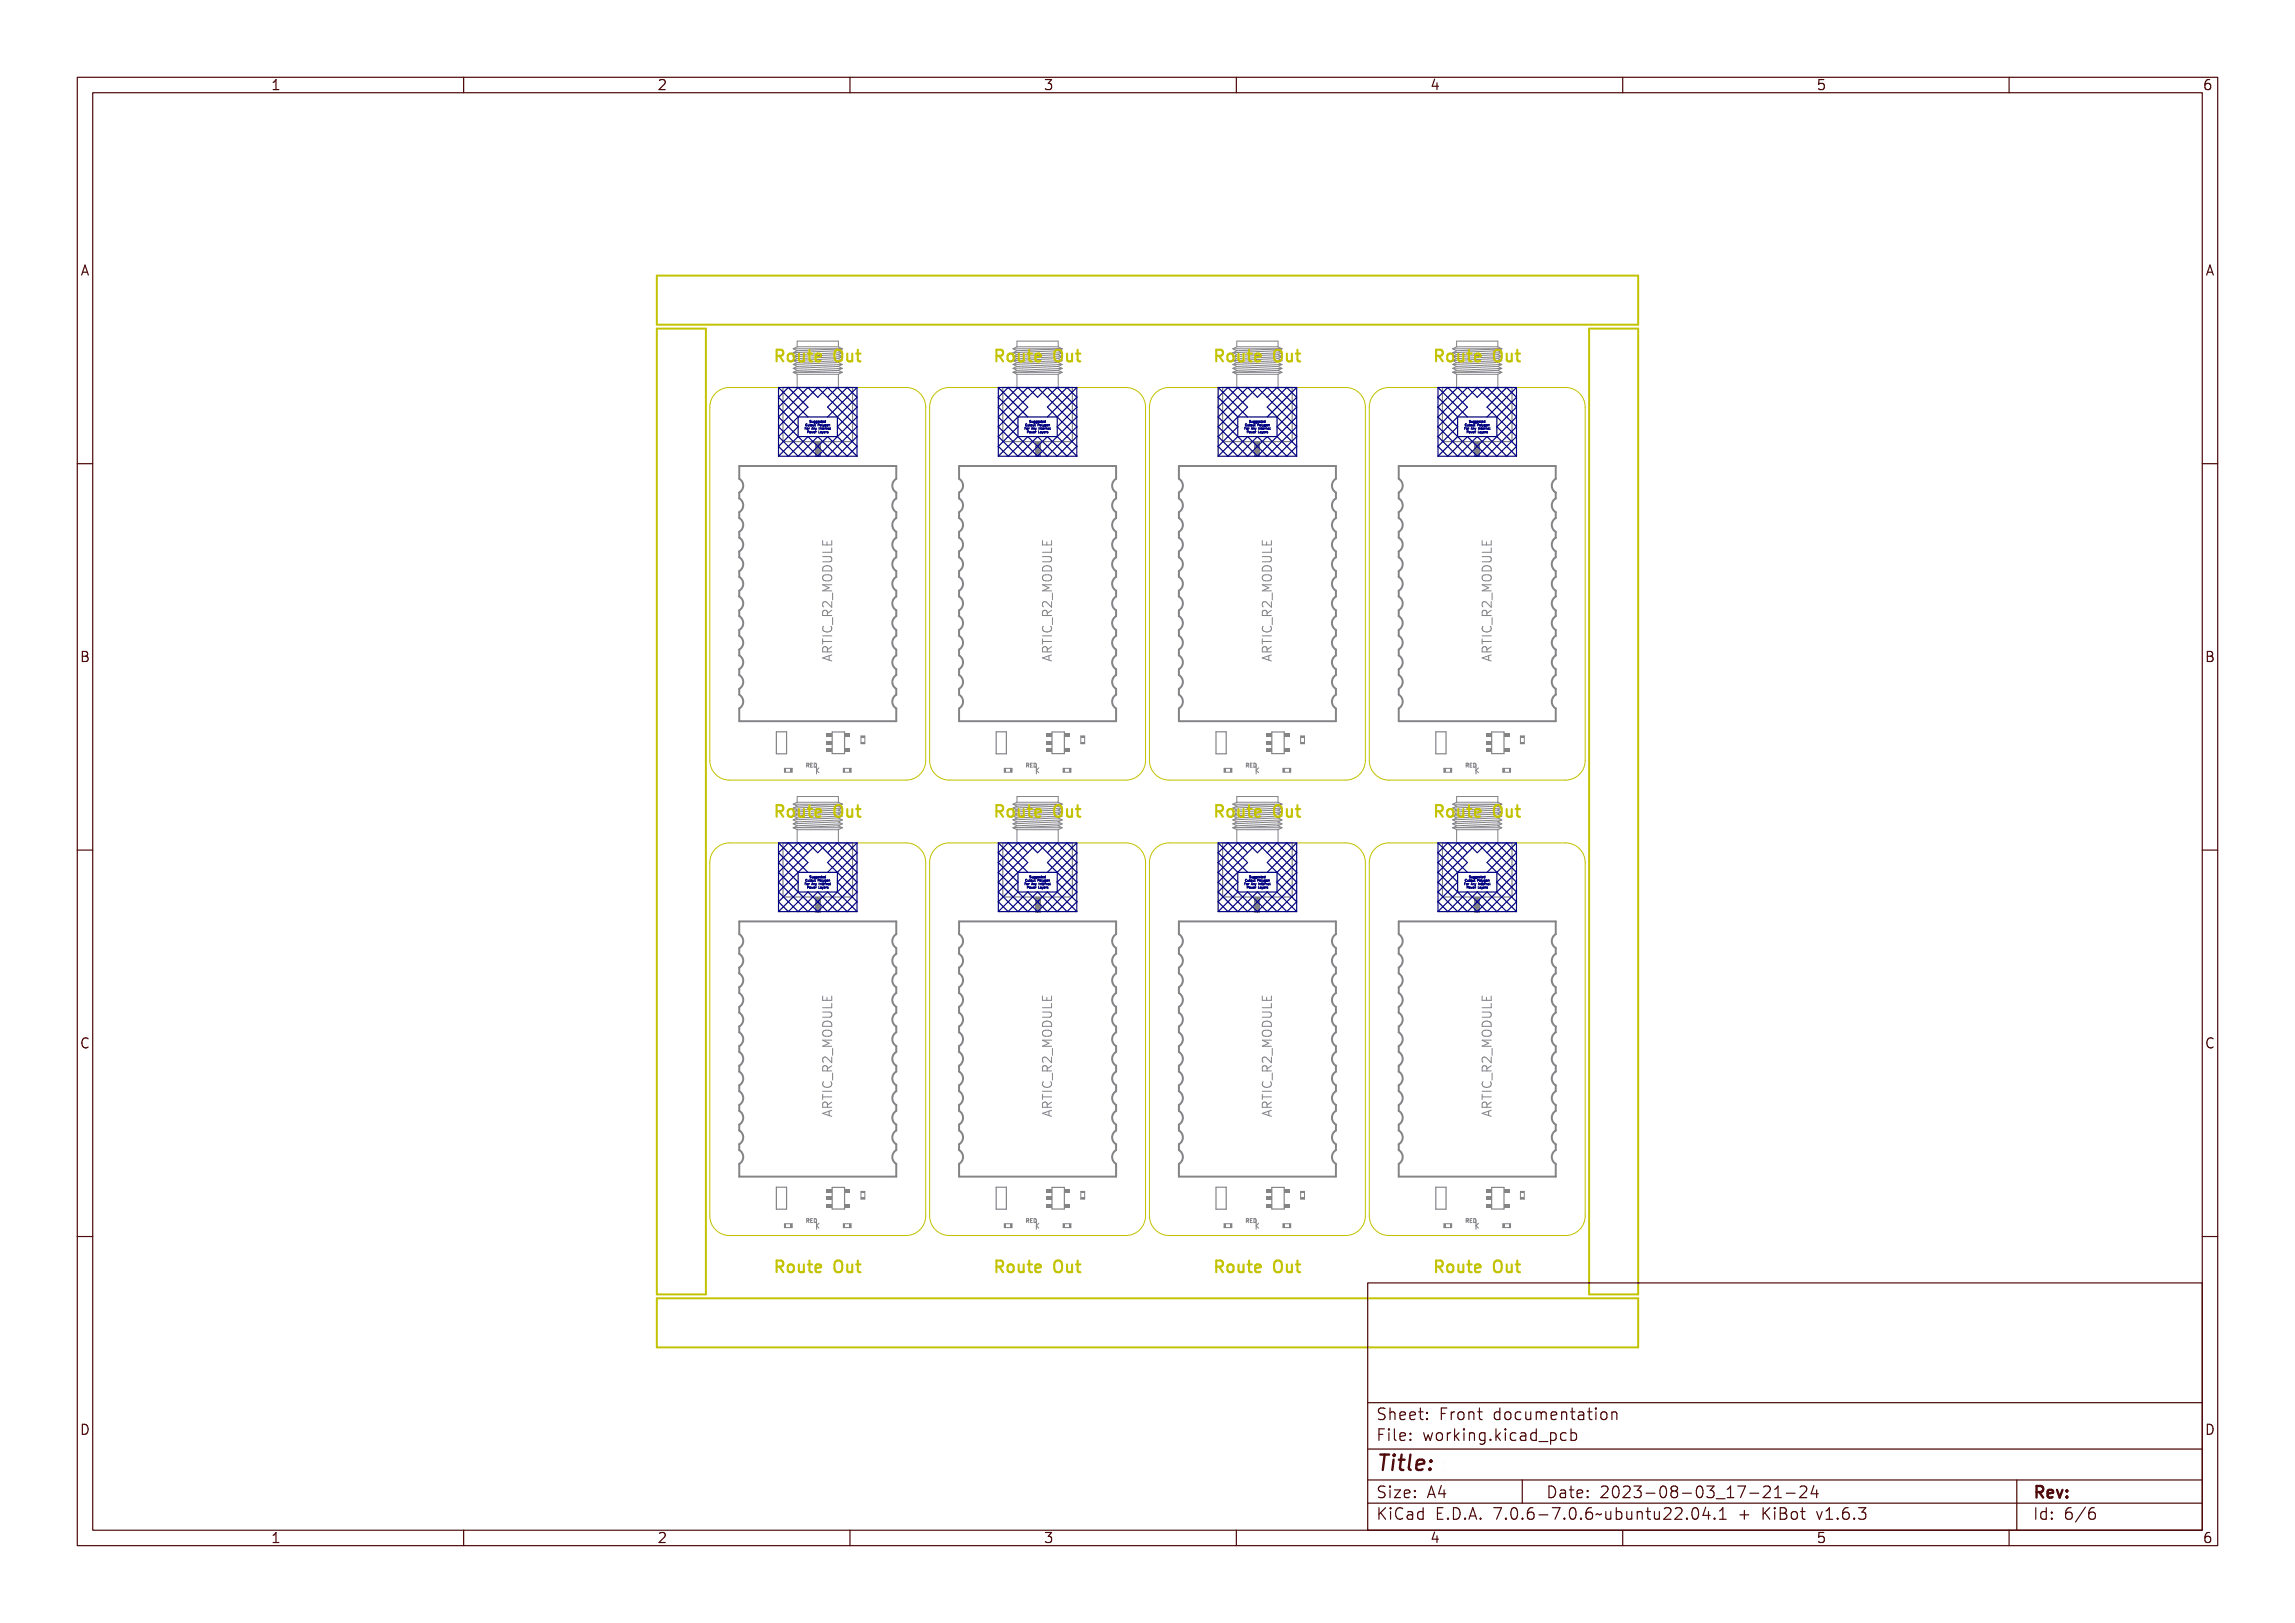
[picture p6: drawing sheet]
<svg xmlns="http://www.w3.org/2000/svg" width="297mm" height="210mm" viewBox="0 0 297 210" stroke-linecap="round" stroke-linejoin="round" font-family="sans-serif">
<defs><g id="words">
<text font-size="2.7" fill="#480000" x="178" y="190.3">Title:</text>
<g font-size="2" fill="#c2c200">
<text x="100.4" y="46.8">Route Out</text>
<text x="128.8" y="46.8">Route Out</text>
<text x="157.3" y="46.8">Route Out</text>
<text x="185.7" y="46.8">Route Out</text>
<text x="100.4" y="105.8">Route Out</text>
<text x="128.8" y="105.8">Route Out</text>
<text x="157.3" y="105.8">Route Out</text>
<text x="185.7" y="105.8">Route Out</text>
<text x="100.4" y="164.7">Route Out</text>
<text x="128.8" y="164.7">Route Out</text>
<text x="157.3" y="164.7">Route Out</text>
<text x="185.7" y="164.7">Route Out</text>
</g>
<g font-size="2" fill="#480000">
<text x="178" y="183.7">Sheet: Front documentation</text>
<text x="178" y="186.5">File: working.kicad_pcb</text>
<text x="178" y="193.9">Size: A4</text>
<text x="178" y="196.6">KiCad E.D.A. 7.0.6-7.0.6~ubuntu22.04.1 + KiBot v1.6.3</text>
<text x="200" y="193.9">Date: 2023-08-03_17-21-24</text>
<text x="263" y="196.6">Id: 6/6</text>
<text x="263" y="193.9">Rev:</text>
</g>
<g font-size="1.7" fill="#480000">
<text x="35" y="11.7">1</text>
<text x="85" y="11.7">2</text>
<text x="135" y="11.7">3</text>
<text x="185" y="11.7">4</text>
<text x="235" y="11.7">5</text>
<text x="285" y="11.7">6</text>
<text x="10.5" y="35.7">A</text>
<text x="285.5" y="35.7">A</text>
<text x="10.5" y="85.6">B</text>
<text x="285.5" y="85.6">B</text>
<text x="10.5" y="135.7">C</text>
<text x="285.5" y="135.7">C</text>
<text x="10.5" y="185.6">D</text>
<text x="285.5" y="185.6">D</text>
<text x="35" y="199.7">1</text>
<text x="85" y="199.7">2</text>
<text x="135" y="199.7">3</text>
<text x="185" y="199.7">4</text>
<text x="235" y="199.7">5</text>
<text x="285" y="199.7">6</text>
</g>
<g font-size=".7" fill="#848484">
<text x="104.6" y="99.3">RED</text>
<text x="133" y="99.3">RED</text>
<text x="161.5" y="99.3">RED</text>
<text x="189.9" y="99.3">RED</text>
<text x="104.6" y="158.2">RED</text>
<text x="133" y="158.2">RED</text>
<text x="161.5" y="158.2">RED</text>
<text x="189.9" y="158.2">RED</text>
</g>
<g font-size=".4" fill="#000084">
<text x="104" y="55.6">For Any Internal</text>
<text x="104.3" y="55.1">Cutout Polygon</text>
<text x="104.5" y="56">Power Layers</text>
<text x="104.8" y="54.7">Suggested</text>
<text x="132.5" y="55.6">For Any Internal</text>
<text x="132.7" y="55.1">Cutout Polygon</text>
<text x="132.9" y="56">Power Layers</text>
<text x="133.3" y="54.7">Suggested</text>
<text x="160.9" y="55.6">For Any Internal</text>
<text x="161.2" y="55.1">Cutout Polygon</text>
<text x="161.4" y="56">Power Layers</text>
<text x="161.7" y="54.7">Suggested</text>
<text x="189.4" y="55.6">For Any Internal</text>
<text x="189.6" y="55.1">Cutout Polygon</text>
<text x="189.8" y="56">Power Layers</text>
<text x="190.2" y="54.7">Suggested</text>
<text x="104.8" y="113.6">Suggested</text>
<text x="133.3" y="113.6">Suggested</text>
<text x="161.7" y="113.6">Suggested</text>
<text x="190.2" y="113.6">Suggested</text>
<text x="104" y="114.5">For Any Internal</text>
<text x="104.3" y="114.1">Cutout Polygon</text>
<text x="104.5" y="115">Power Layers</text>
<text x="132.5" y="114.5">For Any Internal</text>
<text x="132.7" y="114.1">Cutout Polygon</text>
<text x="132.9" y="115">Power Layers</text>
<text x="160.9" y="114.5">For Any Internal</text>
<text x="161.2" y="114.1">Cutout Polygon</text>
<text x="161.4" y="115">Power Layers</text>
<text x="189.4" y="114.5">For Any Internal</text>
<text x="189.6" y="114.1">Cutout Polygon</text>
<text x="189.8" y="115">Power Layers</text>
</g>
</g></defs>
<g fill="none" stroke="#848484" stroke-width=".13">
<path d="M106.5 72h.9l.2 .2v.3l-.2 .2h-.9M106.5 70v.5h1.1v-.5M106.5 76.3h1.2v.2h-1l.6 .2v.1l-.6 .2h1v.1h-1.2v-.2l.6-.2-.6-.2zM106.5 73.5h.7a.37 .37 0 0 1 .5 .4 .37 .37 0 0 1-.5 .4h-.7v-.2h.8a.21 .21 0 0 0 .3-.2 .21 .21 0 0 0-.3-.2h-.8zM106.5 73.1h1.1v-.5h.1v.7h-1.2zM106.5 71.7h.2v.5h.3v-.5h.1v.5h.5v-.6h.1v.7h-1.2zM106.6 78.4a.54 .54 0 0 1 .8 .3l.2 .1v-.5h.1v.7l-.3-.2a.62 .62 0 0 0-.7-.3v.2l.1 .3h-.2l-.1-.3zM106.6 79.3l.4-.1 .1 .3 .6-.4v.2l-.4 .2-.1 .1v.2h.5v.1h-1.2zM106.6 74.4a.79 .79 0 0 1 1 .3 .4 .4 0 0 1-.4 .5h-.3a.39 .39 0 0 1-.4-.3 .39 .39 0 0 1 .1-.5zM106.6 73.3a.61 .61 0 0 1 .7-.1 .61 .61 0 0 1 .3 .7h-1.1v-.3zM106.7 75.5a.71 .71 0 0 1 1 .3 .69 .69 0 0 1-1.1 .2v-.4zM106.7 75.7l.2-.1h.6a.19 .19 0 0 1 .1 .2 .19 .19 0 0 1-.1 .2h-.7z"/>
<path d="M106.7 74.6a.62 .62 0 0 1 .7-.1 .62 .62 0 0 1 .3 .7h-1.2l.1-.4zM106.7 79.4h.3l.1 .4h-.4zM106.8 74.7h.1a.45 .45 0 0 1 .7 .3v.1h-.9zM107 70.1v.4M107.1 79.6l-.1-.5-.1-.1h-.3l-.1 .2v.4h1.1M107.6 77.9v.7l-.6-.7h-.2h-.2l-.1 .2v.3l.1 .1M107.6 75.7h-1.1l.8 .4-.8 .3h1.1M107.6 70.9v.6h-1.1M107.6 79l-.5 .4M107.8 76.7v.9M107.8 79.9v.9M108 77.2l.1 1z"/>
<path d="M134.9 70v.5h1.2v-.5M134.9 72h1l.2 .2v.3l-.2 .2h-1M135 76.3h1.1v.2h-1l.6 .2v.1l-.6 .2h1v.1h-1.1v-.2l.6-.2-.6-.2zM135 73.5h.7a.37 .37 0 0 1 .5 .4 .37 .37 0 0 1-.5 .4h-.7v-.2h.8a.21 .21 0 0 0 .2-.2 .21 .21 0 0 0-.2-.2h-.8zM135 73.1h1v-.5h.1v.7h-1.1zM135 71.7h.1v.5h.4v-.5h.1v.5h.4v-.6h.1v.7h-1.1zM135.1 78.4a.54 .54 0 0 1 .7 .3l.2 .1v-.5h.1v.7l-.2-.2a.62 .62 0 0 0-.7-.3l-.1 .2 .1 .3h-.2v-.3zM135.1 79.3l.3-.1 .2 .3 .5-.4v.2l-.4 .2v.1v.2h.4v.1h-1.1zM135.1 73.3a.61 .61 0 0 1 .7-.1 .61 .61 0 0 1 .3 .7h-1.2v-.3zM135.1 74.4a.79 .79 0 0 1 1 .3 .4 .4 0 0 1-.4 .5h-.4a.39 .39 0 0 1-.4-.3 .39 .39 0 0 1 .2-.5zM135.1 75.5a.71 .71 0 0 1 1.1 .3 .69 .69 0 0 1-1.2 .2v-.4zM135.1 75.7l.2-.1h.6a.19 .19 0 0 1 .1 .2 .19 .19 0 0 1-.1 .2h-.7z"/>
<path d="M135.1 74.6a.62 .62 0 0 1 .8-.1 .62 .62 0 0 1 .2 .7h-1.1v-.4zM135.2 79.4h.3v.4h-.4zM135.2 74.7h.1a.45 .45 0 0 1 .7 .3v.1h-.9zM135.5 70.1v.4M135.5 79.6v-.5l-.2-.1h-.3l-.1 .2v.4h1.2M136.1 77.9v.7l-.7-.7h-.2h-.2l-.1 .2v.3l.1 .1M136.1 70.9v.6h-1.2M136.1 75.7h-1.2l.9 .4-.9 .3h1.2M136.1 79l-.6 .4M136.2 76.7v.9M136.2 79.9v.9M136.4 77.2l.1 1z"/>
<path d="M163.4 72h.9l.2 .2v.3l-.2 .2h-.9M163.4 70v.5h1.1v-.5M163.4 76.3h1.2v.2h-1l.6 .2v.1l-.6 .2h1v.1h-1.2v-.2l.6-.2-.6-.2zM163.4 73.5h.7a.37 .37 0 0 1 .5 .4 .37 .37 0 0 1-.5 .4h-.7v-.2h.8a.21 .21 0 0 0 .3-.2 .21 .21 0 0 0-.3-.2h-.8zM163.4 73.1h1.1v-.5h.1v.7h-1.2zM163.4 71.7h.2v.5h.3v-.5h.1v.5h.5v-.6h.1v.7h-1.2zM163.5 78.4a.54 .54 0 0 1 .8 .3l.2 .1v-.5h.1v.7l-.3-.2a.62 .62 0 0 0-.7-.3v.2l.1 .3h-.2l-.1-.3zM163.5 79.3l.4-.1 .1 .3 .6-.4v.2l-.4 .2-.1 .1v.2h.5v.1h-1.2zM163.5 74.4a.79 .79 0 0 1 1 .3 .4 .4 0 0 1-.4 .5h-.4a.39 .39 0 0 1-.3-.3 .39 .39 0 0 1 .1-.5zM163.5 73.3a.61 .61 0 0 1 .7-.1 .61 .61 0 0 1 .3 .7h-1.1v-.3zM163.6 75.5a.71 .71 0 0 1 1 .3 .69 .69 0 0 1-1.1 .2v-.4zM163.6 75.7l.2-.1h.6a.19 .19 0 0 1 .1 .2 .19 .19 0 0 1-.1 .2h-.7z"/>
<path d="M163.6 74.6a.62 .62 0 0 1 .7-.1 .62 .62 0 0 1 .3 .7h-1.2l.1-.4zM163.6 79.4h.3l.1 .4h-.4zM163.7 74.7h.1a.45 .45 0 0 1 .7 .3v.1h-.9zM163.9 70.1v.4M164 79.6l-.1-.5-.2-.1h-.2l-.1 .2v.4h1.1M164.5 77.9v.7l-.6-.7h-.2h-.2l-.1 .2v.3l.1 .1M164.5 75.7h-1.1l.8 .4-.8 .3h1.1M164.5 70.9v.6h-1.1M164.5 79l-.5 .4M164.6 76.7v.9M164.6 79.9v.9M164.9 77.2l.1 1z"/>
<path d="M191.8 70v.5h1.2v-.5M191.8 72h1l.2 .2-.1 .4-.1 .1h-1M191.9 73.4a.63 .63 0 0 1 .7-.2 .63 .63 0 0 1 .4 .7h-1.2zM191.9 74.5a.75 .75 0 0 1 1.1 .2 .39 .39 0 0 1-.4 .5h-.4a.39 .39 0 0 1-.4-.2 .39 .39 0 0 1 .1-.5zM191.9 76.3h1.1v.2h-1l.6 .2v.1l-.6 .2h1v.1h-1.1v-.2l.6-.2-.6-.2zM191.9 73.5h.7a.37 .37 0 0 1 .5 .4 .37 .37 0 0 1-.5 .4h-.7v-.2h.8a.21 .21 0 0 0 .2-.2 .21 .21 0 0 0-.2-.2h-.8zM191.9 73.1h1v-.5h.1v.7h-1.1zM191.9 71.7h.1v.5h.4v-.5h.1v.5h.4v-.6h.1v.7h-1.1zM192 78.4a.54 .54 0 0 1 .7 .3l.2 .1v-.5h.1v.7l-.2-.2a.62 .62 0 0 0-.7-.3l-.1 .2 .1 .3h-.2v-.3zM192 79.3l.3-.1 .2 .3 .5-.4v.2l-.4 .2-.1 .1v.2h.5v.1h-1.1zM192 75.5a.71 .71 0 0 1 1.1 .3 .69 .69 0 0 1-1.2 .2v-.4zM192 75.7l.2-.1h.6a.19 .19 0 0 1 .1 .2 .19 .19 0 0 1-.1 .2h-.7z"/>
<path d="M192 74.6a.62 .62 0 0 1 .8-.1 .62 .62 0 0 1 .2 .7h-1.1v-.4zM192.1 79.4h.3v.4h-.4zM192.1 74.7h.1a.45 .45 0 0 1 .7 .3v.1h-.9zM192.4 70.1v.4M192.4 79.6v-.5l-.2-.1h-.3l-.1 .2v.4h1.2M193 77.9v.7l-.7-.7h-.2h-.2l-.1 .2v.3l.1 .1M193 70.9v.6h-1.2M193 79l-.6 .4M193 75.7h-1.2l.8 .4-.8 .3h1.2M193.1 76.7v.9M193.1 79.9v.9M193.3 77.2l.1 1z"/>
<path d="M104.4 99h.2M104.6 98.8h-.2v.5M104.6 98.8h.2a.13 .13 0 0 1 .2 .1 .13 .13 0 0 1-.1 .2l.1 .2-.2-.2-.2 .2zM104.7 98.8l.2 .1v.1h-.2zM105.1 98.8h.3h-.3v.2h.3l-.3 .1v.1l.3 .1h-.3zM105.5 98.8a.26 .26 0 0 1 .3 .2 .26 .26 0 0 1-.3 .3zM105.5 98.8a.19 .19 0 0 1 .2 .2 .19 .19 0 0 1-.2 .2zM105.7 99.2v.9M106 99.4l-.3 .3 .3 .3M106.5 83h1.1M106.5 82.3h1.1M106.5 82.7v.6"/>
<path d="M106.5 85.1l1.2-.3v.1l-.3 .1v.4l.3 .1v.2l-1.2-.4zM106.5 82.9h.2v.4h1v.1h-1v.4h-.2zM106.5 82.1h.2v.2h.9v-.2h.1v.6h-.1v-.2h-.9v.2h-.2zM106.6 81a.47 .47 0 0 0 0 .6 .47 .47 0 0 0 .5 .2 .44 .44 0 0 0 .5-.3 .44 .44 0 0 0-.1-.5M106.6 81.1h.1v.2a.48 .48 0 0 0 .4 .4 .48 .48 0 0 0 .5-.4l-.1-.2h.1a.58 .58 0 0 1-.4 .8 .58 .58 0 0 1-.7-.6zM106.6 84h.4l.1 .2 .6-.4v.2l-.4 .2-.1 .1v.2h.5v.1h-1.2zM106.7 85.2l.6-.1v.3zM106.7 84.2h.3l.1 .3h-.4zM107.1 84.3l-.1-.5-.1-.1h-.3l-.1 .2v.4h1.1M107.3 84.9v.5M107.6 84.7l-1.1 .4 1.1 .4M107.6 83.7l-.5 .4"/>
<path d="M108 80l.1 1zM132.8 99h.2M133 98.8h-.2v.5M133.1 98.8h.1a.13 .13 0 0 1 .2 .1 .13 .13 0 0 1-.1 .2l.2 .2-.3-.2-.1 .2zM133.2 98.8l.1 .1v.1h-.1zM133.5 98.8h.3h-.2v.2h.2l-.2 .1v.1l.2 .1h-.3zM133.9 98.8a.26 .26 0 0 1 .3 .2 .26 .26 0 0 1-.3 .3zM134 98.8a.19 .19 0 0 1 .2 .2 .19 .19 0 0 1-.2 .2zM134.9 82.7v.6M134.9 83h1.2M134.9 82.3h1.2M135 85.1l1.1-.3v.1l-.3 .1v.4l.3 .1v.2l-1.1-.4z"/>
<path d="M135 82.9h.1v.4h1v.1h-1v.4h-.1zM135 82.1h.1v.2h.9v-.2h.1v.6h-.1v-.2h-.9v.2h-.1zM135 81a.47 .47 0 0 0 0 .6 .47 .47 0 0 0 .6 .2 .44 .44 0 0 0 .4-.3 .44 .44 0 0 0 0-.5M135 81.1h.2l-.1 .2a.48 .48 0 0 0 .5 .4 .48 .48 0 0 0 .4-.4l-.1-.2h.2a.58 .58 0 0 1-.5 .8 .58 .58 0 0 1-.6-.6zM135.1 84h.3l.2 .2 .5-.4v.2l-.4 .2v.1v.2h.4v.1h-1.1zM135.1 85.2l.6-.1v.3zM135.2 84.2h.3v.3h-.4zM135.5 84.3v-.5l-.2-.1h-.3l-.1 .2v.4h1.2M135.8 84.9v.5M136.1 84.7l-1.2 .4 1.2 .4M136.1 83.7l-.6 .4M136.4 80l.1 1z"/>
<path d="M161.3 99h.2M161.5 98.8h-.2v.5M161.5 98.8h.2a.13 .13 0 0 1 .2 .1 .14 .14 0 0 1-.2 .2l.2 .2-.2-.2-.2 .2zM161.6 98.8l.2 .1v.1h-.2zM162 98.8h.3h-.3v.2h.3l-.3 .1v.1l.3 .1h-.3zM162.4 98.8a.26 .26 0 0 1 .3 .2 .26 .26 0 0 1-.3 .3zM162.4 98.8a.19 .19 0 0 1 .2 .2 .19 .19 0 0 1-.2 .2zM163.4 83h1.1M163.4 82.3h1.1M163.4 82.7v.6M163.4 85.1l1.2-.3v.1l-.3 .1v.4l.3 .1v.2l-1.2-.4zM163.4 82.9h.2v.4h1v.1h-1v.4h-.2z"/>
<path d="M163.4 82.1h.2v.2h.9v-.2h.1v.6h-.1v-.2h-.9v.2h-.2zM163.5 81a.47 .47 0 0 0 0 .6 .47 .47 0 0 0 .5 .2 .44 .44 0 0 0 .5-.3 .44 .44 0 0 0-.1-.5M163.5 81.1h.1l-.1 .2a.48 .48 0 0 0 .5 .4 .48 .48 0 0 0 .5-.4l-.1-.2h.1a.58 .58 0 0 1-.4 .8 .58 .58 0 0 1-.7-.6zM163.5 84h.4l.1 .2 .6-.4v.2l-.4 .2-.1 .1v.2h.5v.1h-1.2zM163.6 85.2l.6-.1v.3zM163.6 84.2h.3l.1 .3h-.4zM164 84.3l-.1-.5-.2-.1h-.2l-.1 .2v.4h1.1M164.2 84.9v.5M164.5 84.7l-1.1 .4 1.1 .4M164.5 83.7l-.5 .4M164.9 80l.1 1zM189.7 99h.2"/>
<path d="M189.9 98.8h-.2v.5M190 98.8h.1a.13 .13 0 0 1 .2 .1 .13 .13 0 0 1-.1 .2l.2 .2-.3-.2-.1 .2zM190.1 98.8l.1 .1v.1h-.1zM190.4 98.8h.3h-.2v.2h.2l-.2 .1v.1l.2 .1h-.3zM190.8 98.8a.26 .26 0 0 1 .3 .2 .26 .26 0 0 1-.3 .3zM190.9 98.8a.19 .19 0 0 1 .2 .2 .19 .19 0 0 1-.2 .2zM191.8 82.7v.6M191.8 83h1.2M191.8 82.3h1.2M191.9 85.1l1.1-.3v.1l-.3 .1v.4l.3 .1v.2l-1.1-.4zM191.9 82.9h.1v.4h1v.1h-1v.4h-.1zM191.9 82.1h.1v.2h.9v-.2h.1v.6h-.1v-.2h-.9v.2h-.1z"/>
<path d="M191.9 81a.47 .47 0 0 0 0 .6 .47 .47 0 0 0 .6 .2 .44 .44 0 0 0 .4-.3 .44 .44 0 0 0 0-.5M191.9 81.1h.2l-.1 .2a.48 .48 0 0 0 .5 .4 .48 .48 0 0 0 .4-.4l-.1-.2h.2a.58 .58 0 0 1-.5 .8 .58 .58 0 0 1-.6-.6zM192 84h.3l.2 .2 .5-.4v.2l-.4 .2-.1 .1v.2h.5v.1h-1.1zM192 85.2l.6-.1v.3zM192.1 84.2h.3v.3h-.4zM192.4 84.3v-.5l-.2-.1h-.3l-.1 .2v.4h1.2M192.6 84.9v.5M193 84.7l-1.2 .4 1.2 .4M193 83.7l-.6 .4M193.3 80l.1 1zM106.5 131h.9l.2 .2v.2l-.2 .2h-.9M106.5 128.9v.5h1.1v-.5"/>
<path d="M106.5 133.5a.75 .75 0 0 1 1.1 .1 .4 .4 0 0 1-.4 .5h-.3a.39 .39 0 0 1-.4-.2 .39 .39 0 0 1 0-.4zM106.5 132.4a.63 .63 0 0 1 .7-.2 .63 .63 0 0 1 .4 .6h-1.1zM106.5 135.3h1.2v.1h-1l.6 .2v.1l-.6 .2h1v.2h-1.2v-.2l.6-.2-.6-.2zM106.5 132.5h.7a.37 .37 0 0 1 .5 .3 .37 .37 0 0 1-.5 .4h-.7v-.2h.8a.21 .21 0 0 0 .3-.2 .21 .21 0 0 0-.3-.2h-.8zM106.5 132h1.1v-.5h.1v.7h-1.2zM106.5 130.6h.2v.5h.3v-.5h.1v.5h.5v-.5h.1v.7h-1.2zM106.6 140a.47 .47 0 0 0 0 .6 .47 .47 0 0 0 .5 .1 .44 .44 0 0 0 .5-.2 .44 .44 0 0 0-.1-.5M106.6 137.3a.54 .54 0 0 1 .8 .3l.2 .1v-.5h.1v.7l-.3-.1a.62 .62 0 0 0-.7-.4v.3l.1 .2h-.2l-.1-.3zM106.6 138.3l.4-.1 .1 .2 .6-.4v.2l-.4 .2-.1 .2v.1h.5v.2h-1.2zM106.7 134.4a.71 .71 0 0 1 1 .3 .69 .69 0 0 1-1.1 .2v-.3zM106.7 134.6l.2-.1 .6 .1a.19 .19 0 0 1 .1 .1 .19 .19 0 0 1-.1 .2h-.7zM106.7 133.5a.62 .62 0 0 1 .7 0 .62 .62 0 0 1 .3 .6h-1.2l.1-.4z"/>
<path d="M106.7 138.4h.3l.1 .3h-.4zM106.8 133.6h.1a.45 .45 0 0 1 .7 .3v.1h-.9zM107 129v.4M107.1 138.6l-.1-.6-.1-.1-.3 .1-.1 .1v.5h1.1M107.6 136.8v.7l-.6-.7h-.2h-.2l-.1 .2v.3l.1 .2M107.6 134.6h-1.1l.8 .4-.8 .4h1.1M107.6 129.8v.6h-1.1M107.6 137.9l-.5 .4M107.8 135.7v.9M107.8 138.9v.8M108 139l.1 .9zM108 136.1l.1 1z"/>
<path d="M134.9 128.9v.5h1.2v-.5M134.9 131h1l.2 .2v.2l-.2 .2h-1M135 135.3h1.1v.1h-1l.6 .2v.1l-.6 .2h1v.2h-1.1v-.2l.6-.2-.6-.2zM135 132.5h.7a.37 .37 0 0 1 .5 .3 .37 .37 0 0 1-.5 .4h-.7v-.2h.8a.21 .21 0 0 0 .2-.2 .21 .21 0 0 0-.2-.2h-.8zM135 132h1v-.5h.1v.7h-1.1zM135 130.6h.1v.5h.4v-.5h.1v.5h.4v-.5h.1v.7h-1.1zM135 140a.47 .47 0 0 0 0 .6 .47 .47 0 0 0 .6 .1 .44 .44 0 0 0 .4-.2 .44 .44 0 0 0 0-.5M135.1 137.3a.54 .54 0 0 1 .7 .3l.2 .1v-.5h.1v.7l-.2-.1a.62 .62 0 0 0-.7-.4l-.1 .3 .1 .2h-.2v-.3zM135.1 138.3l.3-.1 .2 .2 .5-.4v.2l-.4 .2v.2v.1h.4v.2h-1.1zM135.1 132.2a.61 .61 0 0 1 .7 0 .61 .61 0 0 1 .3 .6h-1.2v-.3zM135.1 133.4a.79 .79 0 0 1 1 .2 .4 .4 0 0 1-.4 .5h-.4a.4 .4 0 0 1-.4-.3 .4 .4 0 0 1 .2-.4zM135.1 134.4a.71 .71 0 0 1 1.1 .3 .69 .69 0 0 1-1.2 .2v-.3z"/>
<path d="M135.1 134.6l.2-.1 .6 .1a.19 .19 0 0 1 .1 .1 .19 .19 0 0 1-.1 .2h-.7zM135.1 133.5a.62 .62 0 0 1 .8 0 .62 .62 0 0 1 .2 .6h-1.1v-.4zM135.2 138.4h.3v.3h-.4zM135.2 133.6h.1a.45 .45 0 0 1 .7 .3v.1h-.9zM135.5 129v.4M135.5 138.6v-.6l-.2-.1-.3 .1-.1 .1v.5h1.2M136.1 136.8v.7l-.7-.7h-.2h-.2l-.1 .2v.3l.1 .2M136.1 129.8v.6h-1.2M136.1 137.9l-.6 .4M136.1 134.6h-1.2l.9 .4-.9 .4h1.2M136.2 135.7v.9M136.2 138.9v.8"/>
<path d="M136.4 139l.1 .9zM136.4 136.1l.1 1zM163.4 131h.9l.2 .2v.2l-.2 .2h-.9M163.4 128.9v.5h1.1v-.5M163.4 135.3h1.2v.1h-1l.6 .2v.1l-.6 .2h1v.2h-1.2v-.2l.6-.2-.6-.2zM163.4 132.5h.7a.37 .37 0 0 1 .5 .3 .37 .37 0 0 1-.5 .4h-.7v-.2h.8a.21 .21 0 0 0 .3-.2 .21 .21 0 0 0-.3-.2h-.8zM163.4 132h1.1v-.5h.1v.7h-1.2zM163.4 130.6h.2v.5h.3v-.5h.1v.5h.5v-.5h.1v.7h-1.2zM163.5 140a.47 .47 0 0 0 0 .6 .47 .47 0 0 0 .5 .1 .44 .44 0 0 0 .5-.2 .44 .44 0 0 0-.1-.5M163.5 137.3a.54 .54 0 0 1 .8 .3l.2 .1v-.5h.1v.7l-.3-.1a.62 .62 0 0 0-.7-.4v.3l.1 .2h-.2l-.1-.3zM163.5 138.3l.4-.1 .1 .2 .6-.4v.2l-.4 .2-.1 .2v.1h.5v.2h-1.2zM163.5 133.4a.79 .79 0 0 1 1 .2 .4 .4 0 0 1-.4 .5h-.4a.39 .39 0 0 1-.3-.3 .39 .39 0 0 1 .1-.4z"/>
<path d="M163.5 132.2a.61 .61 0 0 1 .7 0 .61 .61 0 0 1 .3 .6h-1.1v-.3zM163.6 134.4a.71 .71 0 0 1 1 .3 .69 .69 0 0 1-1.1 .2v-.3zM163.6 134.6l.2-.1 .6 .1a.19 .19 0 0 1 .1 .1 .19 .19 0 0 1-.1 .2h-.7zM163.6 133.5a.62 .62 0 0 1 .7 0 .62 .62 0 0 1 .3 .6h-1.2l.1-.4zM163.6 138.4h.3l.1 .3h-.4zM163.7 133.6h.1a.45 .45 0 0 1 .7 .3v.1h-.9zM163.9 129v.4M164 138.6l-.1-.6-.2-.1-.2 .1-.1 .1v.5h1.1M164.5 136.8v.7l-.6-.7h-.2h-.2l-.1 .2v.3l.1 .2M164.5 134.6h-1.1l.8 .4-.8 .4h1.1M164.5 129.8v.6h-1.1M164.5 137.9l-.5 .4"/>
<path d="M164.6 135.7v.9M164.6 138.9v.8M164.9 139l.1 .9zM164.9 136.1l.1 1zM191.8 131h1l.2 .2-.1 .3-.1 .1h-1M191.8 128.9v.5h1.2v-.5M191.9 133.5a.75 .75 0 0 1 1.1 .1 .39 .39 0 0 1-.4 .5h-.4a.39 .39 0 0 1-.4-.2 .39 .39 0 0 1 .1-.4zM191.9 132.4a.67 .67 0 0 1 1.1 .1v.3h-1.2zM191.9 135.3h1.1v.1h-1l.6 .2v.1l-.6 .2h1v.2h-1.1v-.2l.6-.2-.6-.2zM191.9 132.5h.7a.37 .37 0 0 1 .5 .3 .37 .37 0 0 1-.5 .4h-.7v-.2h.8a.21 .21 0 0 0 .2-.2 .21 .21 0 0 0-.2-.2h-.8zM191.9 132h1v-.5h.1v.7h-1.1zM191.9 130.6h.1v.5h.4v-.5h.1v.5h.4v-.5h.1v.7h-1.1z"/>
<path d="M191.9 140a.47 .47 0 0 0 0 .6 .47 .47 0 0 0 .6 .1 .44 .44 0 0 0 .4-.2 .44 .44 0 0 0 0-.5M192 137.3a.54 .54 0 0 1 .7 .3l.2 .1v-.5h.1v.7l-.2-.1a.62 .62 0 0 0-.7-.4l-.1 .3 .1 .2h-.2v-.3zM192 138.3l.3-.1 .2 .2 .5-.4v.2l-.4 .2-.1 .2v.1h.5v.2h-1.1zM192 134.4a.71 .71 0 0 1 1.1 .3 .69 .69 0 0 1-1.2 .2v-.3zM192 134.6l.2-.1 .6 .1a.19 .19 0 0 1 .1 .1 .19 .19 0 0 1-.1 .2h-.7zM192 133.5a.62 .62 0 0 1 .8 0 .62 .62 0 0 1 .2 .6h-1.1v-.4zM192.1 138.4h.3v.3h-.4zM192.1 133.6h.1a.45 .45 0 0 1 .7 .3v.1h-.9zM192.4 129v.4M192.4 138.6v-.6l-.2-.1-.3 .1-.1 .1v.5h1.2M193 136.8v.7l-.7-.7h-.2h-.2l-.1 .2v.3l.1 .2M193 134.6h-1.2l.8 .4-.8 .4h1.2"/>
<path d="M193 129.8v.6h-1.2M193 137.9l-.6 .4M193.1 135.7v.9M193.1 138.9v.8M193.3 139l.1 .9zM193.3 136.1l.1 1zM104.4 158h.2M104.6 157.7h-.2v.5M104.6 157.7h.2a.13 .13 0 0 1 .2 .1 .13 .13 0 0 1-.1 .2l.1 .2-.2-.2-.2 .2zM104.7 157.8h.2v.1l-.2 .1zM105.1 157.7h.3l-.3 .1v.1h.3l-.3 .1v.2h.3h-.3zM105.5 157.7a.26 .26 0 0 1 .3 .3 .26 .26 0 0 1-.3 .2z"/>
<path d="M105.5 157.8a.19 .19 0 0 1 .2 .2 .19 .19 0 0 1-.2 .2zM106.5 141.9h1.1M106.5 141.2h1.1M106.5 141.6v.7M106.5 144.1l1.2-.4v.2l-.3 .1v.4h.3v.2l-1.2-.4zM106.5 141.8h.2v.4h1v.1h-1v.4h-.2zM106.5 141h.2v.2h.9v-.2h.1v.6h-.1v-.2h-.9v.2h-.2zM106.6 140h.1v.2a.48 .48 0 0 0 .4 .4 .48 .48 0 0 0 .5-.4l-.1-.2h.1a.58 .58 0 0 1-.4 .8 .58 .58 0 0 1-.7-.6zM106.6 143l.4-.1 .1 .2 .6-.4v.2l-.4 .2-.1 .2v.1h.5v.2h-1.2zM106.7 144.2l.6-.2v.3zM106.7 143.1h.3l.1 .3h-.4zM107.1 143.3l-.1-.6-.1-.1-.3 .1-.1 .1v.5h1.1"/>
<path d="M107.3 143.8v.5M107.6 143.7l-1.1 .4 1.1 .4M107.6 142.6l-.5 .4M130 158.3h1v.5h-1zM132.8 158h.2M133 157.7h-.2v.5M133.1 157.7h.1a.13 .13 0 0 1 .2 .1 .13 .13 0 0 1-.1 .2l.2 .2-.3-.2-.1 .2zM133.2 157.8h.1v.1l-.1 .1zM133.5 157.7h.3l-.2 .1v.1h.2l-.2 .1v.2h.2h-.3zM133.9 157.7a.26 .26 0 0 1 .3 .3 .26 .26 0 0 1-.3 .2zM134 157.8a.19 .19 0 0 1 .2 .2 .19 .19 0 0 1-.2 .2zM134.9 141.6v.7"/>
<path d="M134.9 141.9h1.2M134.9 141.2h1.2M135 144.1l1.1-.4v.2l-.3 .1v.4h.3v.2l-1.1-.4zM135 141.8h.1v.4h1v.1h-1v.4h-.1zM135 141h.1v.2h.9v-.2h.1v.6h-.1v-.2h-.9v.2h-.1zM135 140h.2l-.1 .2a.48 .48 0 0 0 .5 .4 .48 .48 0 0 0 .4-.4l-.1-.2h.2a.58 .58 0 0 1-.5 .8 .58 .58 0 0 1-.6-.6zM135.1 143l.3-.1 .2 .2 .5-.4v.2l-.4 .2v.2v.1h.4v.2h-1.1zM135.1 144.2l.6-.2v.3zM135.2 143.1h.3v.3h-.4zM135.5 143.3v-.6l-.2-.1-.3 .1-.1 .1v.5h1.2M135.8 143.8v.5M136.1 143.7l-1.2 .4 1.2 .4"/>
<path d="M136.1 142.6l-.6 .4M161.3 158h.2M161.5 157.7h-.2v.5M161.5 157.7h.2a.13 .13 0 0 1 .2 .1 .14 .14 0 0 1-.2 .2l.2 .2-.2-.2-.2 .2zM161.6 157.8h.2v.1l-.2 .1zM162 157.7h.3l-.3 .1v.1h.3l-.3 .1v.2h.3h-.3zM162.4 157.7a.26 .26 0 0 1 .3 .3 .26 .26 0 0 1-.3 .2zM162.4 157.8a.19 .19 0 0 1 .2 .2 .19 .19 0 0 1-.2 .2zM163.4 141.9h1.1M163.4 141.2h1.1M163.4 141.6v.7M163.4 144.1l1.2-.4v.2l-.3 .1v.4h.3v.2l-1.2-.4z"/>
<path d="M163.4 141.8h.2v.4h1v.1h-1v.4h-.2zM163.4 141h.2v.2h.9v-.2h.1v.6h-.1v-.2h-.9v.2h-.2zM163.5 140h.1l-.1 .2a.48 .48 0 0 0 .5 .4 .48 .48 0 0 0 .5-.4l-.1-.2h.1a.58 .58 0 0 1-.4 .8 .58 .58 0 0 1-.7-.6zM163.5 143l.4-.1 .1 .2 .6-.4v.2l-.4 .2-.1 .2v.1h.5v.2h-1.2zM163.6 144.2l.6-.2v.3zM163.6 143.1h.3l.1 .3h-.4zM164 143.3l-.1-.6-.2-.1-.2 .1-.1 .1v.5h1.1M164.2 143.8v.5M164.5 143.7l-1.1 .4 1.1 .4M164.5 142.6l-.5 .4M189.7 158h.2M189.9 157.7h-.2v.5"/>
<path d="M190 157.7h.1a.13 .13 0 0 1 .2 .1 .13 .13 0 0 1-.1 .2l.2 .2-.3-.2-.1 .2zM190.1 157.8h.1v.1l-.1 .1zM190.4 157.7h.3l-.2 .1v.1h.2l-.2 .1v.2h.2h-.3zM190.8 157.7a.26 .26 0 0 1 .3 .3 .26 .26 0 0 1-.3 .2zM190.9 157.8a.19 .19 0 0 1 .2 .2 .19 .19 0 0 1-.2 .2zM191.8 141.9h1.2M191.8 141.2h1.2M191.8 141.6v.7M191.9 144.1l1.1-.4v.2l-.3 .1v.4h.3v.2l-1.1-.4zM191.9 141.8h.1v.4h1v.1h-1v.4h-.1zM191.9 141h.1v.2h.9v-.2h.1v.6h-.1v-.2h-.9v.2h-.1zM191.9 140h.2l-.1 .2a.48 .48 0 0 0 .5 .4 .48 .48 0 0 0 .4-.4l-.1-.2h.2a.58 .58 0 0 1-.5 .8 .58 .58 0 0 1-.6-.6z"/>
<path d="M192 143l.3-.1 .2 .2 .5-.4v.2l-.4 .2-.1 .2v.1h.5v.2h-1.1zM192 144.2l.6-.2v.3zM192.1 143.1h.3v.3h-.4zM192.4 143.3v-.6l-.2-.1-.3 .1-.1 .1v.5h1.2M192.6 143.8v.5M193 143.7l-1.2 .4 1.2 .4M193 142.6l-.6 .4"/>
</g>
<g fill="#848484">
<path d="M130.8 158.3h.2v.5h-.2z" fill-rule="evenodd"/>
<path d="M130 158.3h.2v.5h-.2z" fill-rule="evenodd"/>
</g>
<path d="M100.5 94.7h1.3v2.8h-1.3z" fill="none" stroke="#848484" stroke-width=".15"/>
<path d="M168.3 154.2h.5v1h-.5z" fill="none" stroke="#848484" stroke-width=".13"/>
<g fill="#848484">
<path d="M168.3 154.2h.5v.2h-.5z" fill-rule="evenodd"/>
<path d="M168.3 155h.5v.2h-.5z" fill-rule="evenodd"/>
</g>
<path d="M158.4 158.3h1v.5h-1z" fill="none" stroke="#848484" stroke-width=".13"/>
<g fill="#848484">
<path d="M159.2 158.3h.2v.5h-.2z" fill-rule="evenodd"/>
<path d="M158.4 158.3h.2v.5h-.2z" fill-rule="evenodd"/>
</g>
<path d="M193 94.7h1.6v2.8h-1.6z" fill="none" stroke="#848484" stroke-width=".15"/>
<g fill="#848484">
<path d="M194.7 94.9h.6v.5h-.6z" fill-rule="evenodd"/>
<path d="M192.3 94.9h.7v.5h-.7z" fill-rule="evenodd"/>
<path d="M192.3 95.9h.7v.5h-.7z" fill-rule="evenodd"/>
<path d="M194.7 96.8h.6v.5h-.6z" fill-rule="evenodd"/>
<path d="M192.3 96.8h.7v.5h-.7z" fill-rule="evenodd"/>
</g>
<path d="M107.7 153.6h1.6v2.8h-1.6z" fill="none" stroke="#848484" stroke-width=".15"/>
<g fill="#848484">
<path d="M109.3 153.8h.7v.5h-.7z" fill-rule="evenodd"/>
<path d="M107 153.8h.6v.5h-.6z" fill-rule="evenodd"/>
<path d="M107 154.8h.6v.5h-.6z" fill-rule="evenodd"/>
<path d="M109.3 155.7h.7v.5h-.7z" fill-rule="evenodd"/>
<path d="M107 155.7h.6v.5h-.6z" fill-rule="evenodd"/>
</g>
<path d="M101.5 99.4h1v.5h-1z" fill="none" stroke="#848484" stroke-width=".13"/>
<g fill="#848484">
<path d="M102.3 99.4h.2v.5h-.2z" fill-rule="evenodd"/>
<path d="M101.5 99.4h.2v.5h-.2z" fill-rule="evenodd"/>
</g>
<path d="M185.8 153.6h1.3v2.9h-1.3z" fill="none" stroke="#848484" stroke-width=".15"/>
<path d="M196.8 154.2h.5v1h-.5z" fill="none" stroke="#848484" stroke-width=".13"/>
<g fill="#848484">
<path d="M196.8 154.2h.5v.2h-.5z" fill-rule="evenodd"/>
<path d="M196.8 155h.5v.2h-.5z" fill-rule="evenodd"/>
</g>
<path d="M186.9 99.4h1v.5h-1z" fill="none" stroke="#848484" stroke-width=".13"/>
<g fill="#848484">
<path d="M187.7 99.4h.2v.5h-.2z" fill-rule="evenodd"/>
<path d="M186.9 99.4h.2v.5h-.2z" fill-rule="evenodd"/>
</g>
<path d="M111.4 154.2h.5v1h-.5z" fill="none" stroke="#848484" stroke-width=".13"/>
<g fill="#848484">
<path d="M111.4 154.2h.5v.2h-.5z" fill-rule="evenodd"/>
<path d="M111.4 155h.5v.2h-.5z" fill-rule="evenodd"/>
</g>
<path d="M137.6 99.4h1v.5h-1z" fill="none" stroke="#848484" stroke-width=".13"/>
<g fill="#848484">
<path d="M137.6 99.4h.2v.5h-.2z" fill-rule="evenodd"/>
<path d="M138.4 99.4h.2v.5h-.2z" fill-rule="evenodd"/>
</g>
<path d="M166 158.3h1v.5h-1z" fill="none" stroke="#848484" stroke-width=".13"/>
<g fill="#848484">
<path d="M166 158.3h.2v.5h-.2z" fill-rule="evenodd"/>
<path d="M166.8 158.3h.2v.5h-.2z" fill-rule="evenodd"/>
</g>
<path d="M134.1 158.1v1M134.4 158.3l-.3 .3 .3 .3M139.9 154.2h.5v1h-.5z" fill="none" stroke="#848484" stroke-width=".13"/>
<g fill="#848484">
<path d="M139.9 154.2h.5v.2h-.5z" fill-rule="evenodd"/>
<path d="M139.9 155h.5v.2h-.5z" fill-rule="evenodd"/>
</g>
<path d="M164.6 153.6h1.6v2.8h-1.6z" fill="none" stroke="#848484" stroke-width=".15"/>
<g fill="#848484">
<path d="M166.2 153.8h.7v.5h-.7z" fill-rule="evenodd"/>
<path d="M163.9 153.8h.6v.5h-.6z" fill-rule="evenodd"/>
<path d="M163.9 154.8h.6v.5h-.6z" fill-rule="evenodd"/>
<path d="M166.2 155.7h.7v.5h-.7z" fill-rule="evenodd"/>
<path d="M163.9 155.7h.6v.5h-.6z" fill-rule="evenodd"/>
</g>
<path d="M129.8 50.1h9v7h-9z" fill="none" stroke="#848484" stroke-width=".15"/>
<g fill="none" stroke="#848484" stroke-width=".13">
<path d="M131.1 47.7l5.8-.3 .6 .3M131.1 48.2h6.4M131.1 45.1h6.4l-5.9 .3M131.1 47.7l.5 .2M131.1 48.2l.5 .2M131.6 47.9l-.5 .3M131.6 44.1h5.3v.8h-5.3zM131.6 48.4v1.7M131.6 48.4h5.3M136.9 45.4l-5.8 .2M136.9 45.9l-5.8 .2M136.9 46.4l-5.8 .3"/>
<path d="M136.9 46.9l-5.8 .3M136.9 47.9l-5.8 .3M136.9 48.4v1.7M136.9 47.9l.6 .3M137.5 47.2l-5.9 .2-.5 .3M137.5 45.6l-5.9 .3M137.5 46.1l-5.9 .3M137.5 46.7l-5.9 .2M137.5 47.7l-5.9 .2M137.5 47.7l-.6 .2M137.5 48.2l-.6 .2"/>
</g>
<path d="M133.9 57.1h.8v2h-.8z" fill-rule="evenodd" fill="#848484"/>
<path d="M181 60.3h20.3v1.7a1.03 1.03 0 0 0 0 1.7v.8a1.03 1.03 0 0 0 0 1.8v.7a1.03 1.03 0 0 0 0 1.8v.8a1.03 1.03 0 0 0 0 1.7v.8a1.03 1.03 0 0 0 0 1.8v.8a1.03 1.03 0 0 0 0 1.7v.8a1.03 1.03 0 0 0 0 1.8v.7a1.03 1.03 0 0 0 0 1.8v.8a1.03 1.03 0 0 0 0 1.7v.8a1.03 1.03 0 0 0 0 1.8v.8a1.03 1.03 0 0 0 0 1.7v.8a1.03 1.03 0 0 0 0 1.8v1.6h-20.3v-1.6a1.03 1.03 0 0 0 0-1.8v-.8a1.03 1.03 0 0 0 0-1.7v-.8a1.03 1.03 0 0 0 0-1.8v-.8a1.03 1.03 0 0 0 0-1.7v-.8a1.03 1.03 0 0 0 0-1.8v-.7a1.03 1.03 0 0 0 0-1.8v-.8a1.03 1.03 0 0 0 0-1.7v-.8a1.03 1.03 0 0 0 0-1.8v-.8a1.03 1.03 0 0 0 0-1.7v-.8a1.03 1.03 0 0 0 0-1.8v-.7a1.03 1.03 0 0 0 0-1.8v-.8a1.03 1.03 0 0 0 0-1.7zM124.1 119.2h20.3v1.7a1.03 1.03 0 0 0 0 1.8v.7a1.03 1.03 0 0 0 0 1.8v.8a1.03 1.03 0 0 0 0 1.7v.8a1.03 1.03 0 0 0 0 1.8v.7a1.03 1.03 0 0 0 0 1.8v.8a1.03 1.03 0 0 0 0 1.8v.7a1.03 1.03 0 0 0 0 1.8v.8a1.03 1.03 0 0 0 0 1.7v.8a1.03 1.03 0 0 0 0 1.8v.7a1.03 1.03 0 0 0 0 1.8v.8a1.03 1.03 0 0 0 0 1.8v.7a1.03 1.03 0 0 0 0 1.8v1.6h-20.3v-1.6a1.03 1.03 0 0 0 0-1.8v-.7a1.03 1.03 0 0 0 0-1.8v-.8a1.03 1.03 0 0 0 0-1.8v-.7a1.03 1.03 0 0 0 0-1.8v-.8a1.03 1.03 0 0 0 0-1.7v-.8a1.03 1.03 0 0 0 0-1.8v-.7a1.03 1.03 0 0 0 0-1.8v-.8a1.03 1.03 0 0 0 0-1.8v-.7a1.03 1.03 0 0 0 0-1.8v-.8a1.03 1.03 0 0 0 0-1.7v-.8a1.03 1.03 0 0 0 0-1.8v-.7a1.03 1.03 0 0 0 0-1.8z" fill="none" stroke="#848484" stroke-width=".25"/>
<path d="M164.6 94.7h1.6v2.8h-1.6z" fill="none" stroke="#848484" stroke-width=".15"/>
<g fill="#848484">
<path d="M166.2 94.9h.7v.5h-.7z" fill-rule="evenodd"/>
<path d="M163.9 94.9h.6v.5h-.6z" fill-rule="evenodd"/>
<path d="M163.9 95.9h.6v.5h-.6z" fill-rule="evenodd"/>
<path d="M166.2 96.8h.7v.5h-.7z" fill-rule="evenodd"/>
<path d="M163.9 96.8h.6v.5h-.6z" fill-rule="evenodd"/>
</g>
<g fill="none" stroke="#848484" stroke-width=".13">
<path d="M188 106.6l5.8-.3 .5 .3M188 107.1h6.3M188 104.1h6.3l-5.8 .2M188 106.6l.5 .3M188 107.1l.5 .3M188.5 106.9l-.5 .2M188.5 103.1h5.3v.7h-5.3zM188.5 107.4v1.7M188.5 107.4h5.3M193.8 104.3l-5.8 .3M193.8 104.8l-5.8 .3M193.8 105.3l-5.8 .3"/>
<path d="M193.8 105.8l-5.8 .3M193.8 106.9l-5.8 .2M193.8 107.4v1.7M193.8 106.9l.5 .2M194.3 106.1l-5.8 .2-.5 .3M194.3 104.6l-5.8 .2M194.3 105.1l-5.8 .2M194.3 105.6l-5.8 .2M194.3 106.6l-5.8 .3M194.3 106.6l-.5 .3M194.3 107.1l-.5 .3M105.7 158.1v1"/>
<path d="M106 158.3l-.3 .3 .3 .3"/>
</g>
<path d="M181 119.2h20.3v1.7a1.03 1.03 0 0 0 0 1.8v.7a1.03 1.03 0 0 0 0 1.8v.8a1.03 1.03 0 0 0 0 1.7v.8a1.03 1.03 0 0 0 0 1.8v.7a1.03 1.03 0 0 0 0 1.8v.8a1.03 1.03 0 0 0 0 1.8v.7a1.03 1.03 0 0 0 0 1.8v.8a1.03 1.03 0 0 0 0 1.7v.8a1.03 1.03 0 0 0 0 1.8v.7a1.03 1.03 0 0 0 0 1.8v.8a1.03 1.03 0 0 0 0 1.8v.7a1.03 1.03 0 0 0 0 1.8v1.6h-20.3v-1.6a1.03 1.03 0 0 0 0-1.8v-.7a1.03 1.03 0 0 0 0-1.8v-.8a1.03 1.03 0 0 0 0-1.8v-.7a1.03 1.03 0 0 0 0-1.8v-.8a1.03 1.03 0 0 0 0-1.7v-.8a1.03 1.03 0 0 0 0-1.8v-.7a1.03 1.03 0 0 0 0-1.8v-.8a1.03 1.03 0 0 0 0-1.8v-.7a1.03 1.03 0 0 0 0-1.8v-.8a1.03 1.03 0 0 0 0-1.7v-.8a1.03 1.03 0 0 0 0-1.8v-.7a1.03 1.03 0 0 0 0-1.8z" fill="none" stroke="#848484" stroke-width=".25"/>
<path d="M186.7 109.1h9v7h-9zM100.5 153.6h1.3v2.9h-1.3z" fill="none" stroke="#848484" stroke-width=".15"/>
<path d="M190.8 116.1h.8v2h-.8z" fill-rule="evenodd" fill="#848484"/>
<path d="M162.6 99.2v.9M162.9 99.4l-.3 .3 .3 .3M194.5 158.3h1v.5h-1z" fill="none" stroke="#848484" stroke-width=".13"/>
<g fill="#848484">
<path d="M194.5 158.3h.2v.5h-.2z" fill-rule="evenodd"/>
<path d="M195.3 158.3h.2v.5h-.2z" fill-rule="evenodd"/>
</g>
<path d="M95.7 60.3h20.3v1.7a1.03 1.03 0 0 0 0 1.7v.8a1.03 1.03 0 0 0 0 1.8v.7a1.03 1.03 0 0 0 0 1.8v.8a1.03 1.03 0 0 0 0 1.7v.8a1.03 1.03 0 0 0 0 1.8v.8a1.03 1.03 0 0 0 0 1.7v.8a1.03 1.03 0 0 0 0 1.8v.7a1.03 1.03 0 0 0 0 1.8v.8a1.03 1.03 0 0 0 0 1.7v.8a1.03 1.03 0 0 0 0 1.8v.8a1.03 1.03 0 0 0 0 1.7v.8a1.03 1.03 0 0 0 0 1.8v1.6h-20.3v-1.6a1.03 1.03 0 0 0 0-1.8v-.8a1.03 1.03 0 0 0 0-1.7v-.8a1.03 1.03 0 0 0 0-1.8v-.8a1.03 1.03 0 0 0 0-1.7v-.8a1.03 1.03 0 0 0 0-1.8v-.7a1.03 1.03 0 0 0 0-1.8v-.8a1.03 1.03 0 0 0 0-1.7v-.8a1.03 1.03 0 0 0 0-1.8v-.8a1.03 1.03 0 0 0 0-1.7v-.8a1.03 1.03 0 0 0 0-1.8v-.7a1.03 1.03 0 0 0 0-1.8v-.8a1.03 1.03 0 0 0 0-1.7z" fill="none" stroke="#848484" stroke-width=".25"/>
<path d="M136.1 94.7h1.6v2.8h-1.6z" fill="none" stroke="#848484" stroke-width=".15"/>
<g fill="#848484">
<path d="M137.8 94.9h.6v.5h-.6z" fill-rule="evenodd"/>
<path d="M135.4 94.9h.7v.5h-.7z" fill-rule="evenodd"/>
<path d="M135.4 95.9h.7v.5h-.7z" fill-rule="evenodd"/>
<path d="M137.8 96.8h.6v.5h-.6z" fill-rule="evenodd"/>
<path d="M135.4 96.8h.7v.5h-.7z" fill-rule="evenodd"/>
</g>
<path d="M128.9 153.6h1.3v2.9h-1.3z" fill="none" stroke="#848484" stroke-width=".15"/>
<path d="M152.6 119.2h20.3v1.7a1.03 1.03 0 0 0 0 1.8v.7a1.03 1.03 0 0 0 0 1.8v.8a1.03 1.03 0 0 0 0 1.7v.8a1.03 1.03 0 0 0 0 1.8v.7a1.03 1.03 0 0 0 0 1.8v.8a1.03 1.03 0 0 0 0 1.8v.7a1.03 1.03 0 0 0 0 1.8v.8a1.03 1.03 0 0 0 0 1.7v.8a1.03 1.03 0 0 0 0 1.8v.7a1.03 1.03 0 0 0 0 1.8v.8a1.03 1.03 0 0 0 0 1.8v.7a1.03 1.03 0 0 0 0 1.8v1.6h-20.3v-1.6a1.03 1.03 0 0 0 0-1.8v-.7a1.03 1.03 0 0 0 0-1.8v-.8a1.03 1.03 0 0 0 0-1.8v-.7a1.03 1.03 0 0 0 0-1.8v-.8a1.03 1.03 0 0 0 0-1.7v-.8a1.03 1.03 0 0 0 0-1.8v-.7a1.03 1.03 0 0 0 0-1.8v-.8a1.03 1.03 0 0 0 0-1.8v-.7a1.03 1.03 0 0 0 0-1.8v-.8a1.03 1.03 0 0 0 0-1.7v-.8a1.03 1.03 0 0 0 0-1.8v-.7a1.03 1.03 0 0 0 0-1.8z" fill="none" stroke="#848484" stroke-width=".25"/>
<path d="M137.6 158.3h1v.5h-1z" fill="none" stroke="#848484" stroke-width=".13"/>
<g fill="#848484">
<path d="M137.6 158.3h.2v.5h-.2z" fill-rule="evenodd"/>
<path d="M138.4 158.3h.2v.5h-.2z" fill-rule="evenodd"/>
</g>
<path d="M186.9 158.3h1v.5h-1z" fill="none" stroke="#848484" stroke-width=".13"/>
<g fill="#848484">
<path d="M187.7 158.3h.2v.5h-.2z" fill-rule="evenodd"/>
<path d="M186.9 158.3h.2v.5h-.2z" fill-rule="evenodd"/>
</g>
<g fill="none" stroke="#848484" stroke-width=".13">
<path d="M102.7 47.7l5.8-.3 .5 .3M102.7 48.2h6.3M102.7 45.1h6.3l-5.8 .3M102.7 47.7l.5 .2M102.7 48.2l.5 .2M103.2 47.9l-.5 .3M103.2 44.1h5.3v.8h-5.3zM103.2 48.4v1.7M103.2 48.4h5.3M108.5 45.4l-5.8 .2M108.5 45.9l-5.8 .2M108.5 46.4l-5.8 .3"/>
<path d="M108.5 46.9l-5.8 .3M108.5 47.9l-5.8 .3M108.5 48.4v1.7M108.5 47.9l.5 .3M109 47.2l-5.8 .2-.5 .3M109 45.6l-5.8 .3M109 46.1l-5.8 .3M109 46.7l-5.8 .2M109 47.7l-5.8 .2M109 47.7l-.5 .2M109 48.2l-.5 .2M191 158.1v1"/>
<path d="M191.3 158.3l-.3 .3 .3 .3"/>
</g>
<path d="M101.3 50.1h9v7h-9z" fill="none" stroke="#848484" stroke-width=".15"/>
<path d="M105.4 57.1h.8v2h-.8z" fill-rule="evenodd" fill="#848484"/>
<path d="M158.2 109.1h9v7h-9z" fill="none" stroke="#848484" stroke-width=".15"/>
<g fill="none" stroke="#848484" stroke-width=".13">
<path d="M159.6 106.6l5.8-.3 .5 .3M159.6 107.1h6.3M159.6 104.1h6.3l-5.8 .2M159.6 106.6l.5 .3M159.6 107.1l.5 .3M160.1 106.9l-.5 .2M160.1 103.1h5.3v.7h-5.3zM160.1 107.4v1.7M160.1 107.4h5.3M165.4 104.3l-5.8 .3M165.4 104.8l-5.8 .3M165.4 105.3l-5.8 .3"/>
<path d="M165.4 105.8l-5.8 .3M165.4 106.9l-5.8 .2M165.4 107.4v1.7M165.4 106.9l.5 .2M165.9 106.1l-5.8 .2-.5 .3M165.9 104.6l-5.8 .2M165.9 105.1l-5.8 .2M165.9 105.6l-5.8 .2M165.9 106.6l-5.8 .3M165.9 106.6l-.5 .3M165.9 107.1l-.5 .3"/>
</g>
<path d="M162.3 116.1h.8v2h-.8z" fill-rule="evenodd" fill="#848484"/>
<path d="M101.3 109.1h9v7h-9z" fill="none" stroke="#848484" stroke-width=".15"/>
<g fill="none" stroke="#848484" stroke-width=".13">
<path d="M102.7 106.6l5.8-.3 .5 .3M102.7 107.1h6.3M102.7 104.1h6.3l-5.8 .2M102.7 106.6l.5 .3M102.7 107.1l.5 .3M103.2 106.9l-.5 .2M103.2 103.1h5.3v.7h-5.3zM103.2 107.4v1.7M103.2 107.4h5.3M108.5 104.3l-5.8 .3M108.5 104.8l-5.8 .3M108.5 105.3l-5.8 .3"/>
<path d="M108.5 105.8l-5.8 .3M108.5 106.9l-5.8 .2M108.5 107.4v1.7M108.5 106.9l.5 .2M109 106.1l-5.8 .2-.5 .3M109 104.6l-5.8 .2M109 105.1l-5.8 .2M109 105.6l-5.8 .2M109 106.6l-5.8 .3M109 106.6l-.5 .3M109 107.1l-.5 .3"/>
</g>
<path d="M105.4 116.1h.8v2h-.8z" fill-rule="evenodd" fill="#848484"/>
<path d="M185.8 94.7h1.3v2.8h-1.3z" fill="none" stroke="#848484" stroke-width=".15"/>
<path d="M196.8 95.2h.5v1h-.5z" fill="none" stroke="#848484" stroke-width=".13"/>
<g fill="#848484">
<path d="M196.8 95.2h.5v.2h-.5z" fill-rule="evenodd"/>
<path d="M196.8 96h.5v.2h-.5z" fill-rule="evenodd"/>
</g>
<path d="M193 153.6h1.6v2.8h-1.6z" fill="none" stroke="#848484" stroke-width=".15"/>
<g fill="#848484">
<path d="M194.7 153.8h.6v.5h-.6z" fill-rule="evenodd"/>
<path d="M192.3 153.8h.7v.5h-.7z" fill-rule="evenodd"/>
<path d="M192.3 154.8h.7v.5h-.7z" fill-rule="evenodd"/>
<path d="M194.7 155.7h.6v.5h-.6z" fill-rule="evenodd"/>
<path d="M192.3 155.7h.7v.5h-.7z" fill-rule="evenodd"/>
</g>
<path d="M107.7 94.7h1.6v2.8h-1.6z" fill="none" stroke="#848484" stroke-width=".15"/>
<g fill="#848484">
<path d="M109.3 94.9h.7v.5h-.7z" fill-rule="evenodd"/>
<path d="M107 94.9h.6v.5h-.6z" fill-rule="evenodd"/>
<path d="M107 95.9h.6v.5h-.6z" fill-rule="evenodd"/>
<path d="M109.3 96.8h.7v.5h-.7z" fill-rule="evenodd"/>
<path d="M107 96.8h.6v.5h-.6z" fill-rule="evenodd"/>
</g>
<path d="M136.1 153.6h1.6v2.8h-1.6z" fill="none" stroke="#848484" stroke-width=".15"/>
<g fill="#848484">
<path d="M137.8 153.8h.6v.5h-.6z" fill-rule="evenodd"/>
<path d="M135.4 153.8h.7v.5h-.7z" fill-rule="evenodd"/>
<path d="M135.4 154.8h.7v.5h-.7z" fill-rule="evenodd"/>
<path d="M137.8 155.7h.6v.5h-.6z" fill-rule="evenodd"/>
<path d="M135.4 155.7h.7v.5h-.7z" fill-rule="evenodd"/>
</g>
<path d="M191 99.2v.9M191.3 99.4l-.3 .3 .3 .3M109.1 158.3h1v.5h-1z" fill="none" stroke="#848484" stroke-width=".13"/>
<g fill="#848484">
<path d="M109.1 158.3h.2v.5h-.2z" fill-rule="evenodd"/>
<path d="M109.9 158.3h.2v.5h-.2z" fill-rule="evenodd"/>
</g>
<path d="M130 99.4h1v.5h-1z" fill="none" stroke="#848484" stroke-width=".13"/>
<g fill="#848484">
<path d="M130.8 99.4h.2v.5h-.2z" fill-rule="evenodd"/>
<path d="M130 99.4h.2v.5h-.2z" fill-rule="evenodd"/>
</g>
<path d="M109.1 99.4h1v.5h-1zM134.1 99.2v.9M134.4 99.4l-.3 .3 .3 .3" fill="none" stroke="#848484" stroke-width=".13"/>
<g fill="#848484">
<path d="M109.1 99.4h.2v.5h-.2z" fill-rule="evenodd"/>
<path d="M109.9 99.4h.2v.5h-.2z" fill-rule="evenodd"/>
</g>
<path d="M166 99.4h1v.5h-1z" fill="none" stroke="#848484" stroke-width=".13"/>
<g fill="#848484">
<path d="M166 99.4h.2v.5h-.2z" fill-rule="evenodd"/>
<path d="M166.8 99.4h.2v.5h-.2z" fill-rule="evenodd"/>
</g>
<path d="M95.7 119.2h20.3v1.7a1.03 1.03 0 0 0 0 1.8v.7a1.03 1.03 0 0 0 0 1.8v.8a1.03 1.03 0 0 0 0 1.7v.8a1.03 1.03 0 0 0 0 1.8v.7a1.03 1.03 0 0 0 0 1.8v.8a1.03 1.03 0 0 0 0 1.8v.7a1.03 1.03 0 0 0 0 1.8v.8a1.03 1.03 0 0 0 0 1.7v.8a1.03 1.03 0 0 0 0 1.8v.7a1.03 1.03 0 0 0 0 1.8v.8a1.03 1.03 0 0 0 0 1.8v.7a1.03 1.03 0 0 0 0 1.8v1.6h-20.3v-1.6a1.03 1.03 0 0 0 0-1.8v-.7a1.03 1.03 0 0 0 0-1.8v-.8a1.03 1.03 0 0 0 0-1.8v-.7a1.03 1.03 0 0 0 0-1.8v-.8a1.03 1.03 0 0 0 0-1.7v-.8a1.03 1.03 0 0 0 0-1.8v-.7a1.03 1.03 0 0 0 0-1.8v-.8a1.03 1.03 0 0 0 0-1.8v-.7a1.03 1.03 0 0 0 0-1.8v-.8a1.03 1.03 0 0 0 0-1.7v-.8a1.03 1.03 0 0 0 0-1.8v-.7a1.03 1.03 0 0 0 0-1.8z" fill="none" stroke="#848484" stroke-width=".25"/>
<path d="M129.8 109.1h9v7h-9z" fill="none" stroke="#848484" stroke-width=".15"/>
<g fill="none" stroke="#848484" stroke-width=".13">
<path d="M131.1 106.6l5.8-.3 .6 .3M131.1 107.1h6.4M131.1 104.1h6.4l-5.9 .2M131.1 106.6l.5 .3M131.1 107.1l.5 .3M131.6 106.9l-.5 .2M131.6 103.1h5.3v.7h-5.3zM131.6 107.4v1.7M131.6 107.4h5.3M136.9 104.3l-5.8 .3M136.9 104.8l-5.8 .3M136.9 105.3l-5.8 .3"/>
<path d="M136.9 105.8l-5.8 .3M136.9 106.9l-5.8 .2M136.9 107.4v1.7M136.9 106.9l.6 .2M137.5 106.1l-5.9 .2-.5 .3M137.5 104.6l-5.9 .2M137.5 105.1l-5.9 .2M137.5 105.6l-5.9 .2M137.5 106.6l-5.9 .3M137.5 106.6l-.6 .3M137.5 107.1l-.6 .3"/>
</g>
<path d="M133.9 116.1h.8v2h-.8z" fill-rule="evenodd" fill="#848484"/>
<path d="M157.4 94.7h1.3v2.8h-1.3z" fill="none" stroke="#848484" stroke-width=".15"/>
<path d="M168.3 95.2h.5v1h-.5z" fill="none" stroke="#848484" stroke-width=".13"/>
<g fill="#848484">
<path d="M168.3 95.2h.5v.2h-.5z" fill-rule="evenodd"/>
<path d="M168.3 96h.5v.2h-.5z" fill-rule="evenodd"/>
</g>
<path d="M124.1 60.3h20.3v1.7a1.03 1.03 0 0 0 0 1.7v.8a1.03 1.03 0 0 0 0 1.8v.7a1.03 1.03 0 0 0 0 1.8v.8a1.03 1.03 0 0 0 0 1.7v.8a1.03 1.03 0 0 0 0 1.8v.8a1.03 1.03 0 0 0 0 1.7v.8a1.03 1.03 0 0 0 0 1.8v.7a1.03 1.03 0 0 0 0 1.8v.8a1.03 1.03 0 0 0 0 1.7v.8a1.03 1.03 0 0 0 0 1.8v.8a1.03 1.03 0 0 0 0 1.7v.8a1.03 1.03 0 0 0 0 1.8v1.6h-20.3v-1.6a1.03 1.03 0 0 0 0-1.8v-.8a1.03 1.03 0 0 0 0-1.7v-.8a1.03 1.03 0 0 0 0-1.8v-.8a1.03 1.03 0 0 0 0-1.7v-.8a1.03 1.03 0 0 0 0-1.8v-.7a1.03 1.03 0 0 0 0-1.8v-.8a1.03 1.03 0 0 0 0-1.7v-.8a1.03 1.03 0 0 0 0-1.8v-.8a1.03 1.03 0 0 0 0-1.7v-.8a1.03 1.03 0 0 0 0-1.8v-.7a1.03 1.03 0 0 0 0-1.8v-.8a1.03 1.03 0 0 0 0-1.7z" fill="none" stroke="#848484" stroke-width=".25"/>
<path d="M111.4 95.2h.5v1h-.5z" fill="none" stroke="#848484" stroke-width=".13"/>
<g fill="#848484">
<path d="M111.4 95.2h.5v.2h-.5z" fill-rule="evenodd"/>
<path d="M111.4 96h.5v.2h-.5z" fill-rule="evenodd"/>
</g>
<path d="M128.9 94.7h1.3v2.8h-1.3z" fill="none" stroke="#848484" stroke-width=".15"/>
<path d="M101.5 158.3h1v.5h-1z" fill="none" stroke="#848484" stroke-width=".13"/>
<g fill="#848484">
<path d="M102.3 158.3h.2v.5h-.2z" fill-rule="evenodd"/>
<path d="M101.5 158.3h.2v.5h-.2z" fill-rule="evenodd"/>
</g>
<path d="M158.2 50.1h9v7h-9z" fill="none" stroke="#848484" stroke-width=".15"/>
<g fill="none" stroke="#848484" stroke-width=".13">
<path d="M159.6 47.7l5.8-.3 .5 .3M159.6 48.2h6.3M159.6 45.1h6.3l-5.8 .3M159.6 47.7l.5 .2M159.6 48.2l.5 .2M160.1 47.9l-.5 .3M160.1 44.1h5.3v.8h-5.3zM160.1 48.4v1.7M160.1 48.4h5.3M165.4 45.4l-5.8 .2M165.4 45.9l-5.8 .2M165.4 46.4l-5.8 .3"/>
<path d="M165.4 46.9l-5.8 .3M165.4 47.9l-5.8 .3M165.4 48.4v1.7M165.4 47.9l.5 .3M165.9 47.2l-5.8 .2-.5 .3M165.9 45.6l-5.8 .3M165.9 46.1l-5.8 .3M165.9 46.7l-5.8 .2M165.9 47.7l-5.8 .2M165.9 47.7l-.5 .2M165.9 48.2l-.5 .2"/>
</g>
<path d="M162.3 57.1h.8v2h-.8z" fill-rule="evenodd" fill="#848484"/>
<path d="M157.4 153.6h1.3v2.9h-1.3z" fill="none" stroke="#848484" stroke-width=".15"/>
<path d="M152.6 60.3h20.3v1.7a1.03 1.03 0 0 0 0 1.7v.8a1.03 1.03 0 0 0 0 1.8v.7a1.03 1.03 0 0 0 0 1.8v.8a1.03 1.03 0 0 0 0 1.7v.8a1.03 1.03 0 0 0 0 1.8v.8a1.03 1.03 0 0 0 0 1.7v.8a1.03 1.03 0 0 0 0 1.8v.7a1.03 1.03 0 0 0 0 1.8v.8a1.03 1.03 0 0 0 0 1.7v.8a1.03 1.03 0 0 0 0 1.8v.8a1.03 1.03 0 0 0 0 1.7v.8a1.03 1.03 0 0 0 0 1.8v1.6h-20.3v-1.6a1.03 1.03 0 0 0 0-1.8v-.8a1.03 1.03 0 0 0 0-1.7v-.8a1.03 1.03 0 0 0 0-1.8v-.8a1.03 1.03 0 0 0 0-1.7v-.8a1.03 1.03 0 0 0 0-1.8v-.7a1.03 1.03 0 0 0 0-1.8v-.8a1.03 1.03 0 0 0 0-1.7v-.8a1.03 1.03 0 0 0 0-1.8v-.8a1.03 1.03 0 0 0 0-1.7v-.8a1.03 1.03 0 0 0 0-1.8v-.7a1.03 1.03 0 0 0 0-1.8v-.8a1.03 1.03 0 0 0 0-1.7z" fill="none" stroke="#848484" stroke-width=".25"/>
<path d="M158.4 99.4h1v.5h-1z" fill="none" stroke="#848484" stroke-width=".13"/>
<g fill="#848484">
<path d="M159.2 99.4h.2v.5h-.2z" fill-rule="evenodd"/>
<path d="M158.4 99.4h.2v.5h-.2z" fill-rule="evenodd"/>
</g>
<path d="M194.5 99.4h1v.5h-1z" fill="none" stroke="#848484" stroke-width=".13"/>
<g fill="#848484">
<path d="M194.5 99.4h.2v.5h-.2z" fill-rule="evenodd"/>
<path d="M195.3 99.4h.2v.5h-.2z" fill-rule="evenodd"/>
</g>
<path d="M139.9 95.2h.5v1h-.5zM162.6 158.1v1M162.9 158.3l-.3 .3 .3 .3" fill="none" stroke="#848484" stroke-width=".13"/>
<g fill="#848484">
<path d="M139.9 95.2h.5v.2h-.5z" fill-rule="evenodd"/>
<path d="M139.9 96h.5v.2h-.5z" fill-rule="evenodd"/>
</g>
<path d="M186.7 50.1h9v7h-9z" fill="none" stroke="#848484" stroke-width=".15"/>
<g fill="none" stroke="#848484" stroke-width=".13">
<path d="M188 47.7l5.8-.3 .5 .3M188 48.2h6.3M188 45.1h6.3l-5.8 .3M188 47.7l.5 .2M188 48.2l.5 .2M188.5 47.9l-.5 .3M188.5 44.1h5.3v.8h-5.3zM188.5 48.4v1.7M188.5 48.4h5.3M193.8 45.4l-5.8 .2M193.8 45.9l-5.8 .2M193.8 46.4l-5.8 .3"/>
<path d="M193.8 46.9l-5.8 .3M193.8 47.9l-5.8 .3M193.8 48.4v1.7M193.8 47.9l.5 .3M194.3 47.2l-5.8 .2-.5 .3M194.3 45.6l-5.8 .3M194.3 46.1l-5.8 .3M194.3 46.7l-5.8 .2M194.3 47.7l-5.8 .2M194.3 47.7l-.5 .2M194.3 48.2l-.5 .2"/>
</g>
<path d="M190.8 57.1h.8v2h-.8z" fill-rule="evenodd" fill="#848484"/>
<path d="M92.4 51.1a2.54 2.54 0 0 1 2-1h22.9a2.54 2.54 0 0 1 2.5 2.6v45.7a2.54 2.54 0 0 1-2.5 2.5h-22.9a2.54 2.54 0 0 1-2.5-2.5v-45.7v-.6zM120.9 51.1a2.54 2.54 0 0 1 1.9-1h22.9a2.54 2.54 0 0 1 2.5 2.6v45.7a2.54 2.54 0 0 1-2.5 2.5h-22.9a2.54 2.54 0 0 1-2.5-2.5v-45.7l.1-.6zM149.7 50.7l1-.5 .6-.1h22.9a2.54 2.54 0 0 1 2.5 2.6v45.7a2.54 2.54 0 0 1-2.5 2.5h-22.9a2.54 2.54 0 0 1-2.5-2.5v-45.7a2.53 2.53 0 0 1 .9-2zM178.2 50.7l1-.5 .5-.1h22.9a2.54 2.54 0 0 1 2.5 2.6v45.7a2.54 2.54 0 0 1-2.5 2.5h-22.9a2.54 2.54 0 0 1-2.5-2.5v-45.7a2.53 2.53 0 0 1 1-2zM92.4 110a2.54 2.54 0 0 1 2-.9h22.9a2.54 2.54 0 0 1 2.5 2.5v45.7a2.54 2.54 0 0 1-2.5 2.6h-22.9a2.54 2.54 0 0 1-2.5-2.6v-45.7v-.6zM120.9 110a2.54 2.54 0 0 1 1.9-.9h22.9a2.54 2.54 0 0 1 2.5 2.5v45.7a2.54 2.54 0 0 1-2.5 2.6h-22.9a2.54 2.54 0 0 1-2.5-2.6v-45.7l.1-.6zM149.7 109.6l1-.5h.6h22.9a2.54 2.54 0 0 1 2.5 2.5v45.7a2.54 2.54 0 0 1-2.5 2.6h-22.9a2.54 2.54 0 0 1-2.5-2.6v-45.7a2.53 2.53 0 0 1 .9-2zM178.2 109.6l1-.5h.5h22.9a2.54 2.54 0 0 1 2.5 2.5v45.7a2.54 2.54 0 0 1-2.5 2.6h-22.9a2.54 2.54 0 0 1-2.5-2.6v-45.7a2.53 2.53 0 0 1 1-2z" fill="none" stroke="#c2c200" stroke-width=".13"/>
<path d="M85 35.7h127v6.3h-127zM85 42.5h6.4v125h-6.4zM205.7 42.5h6.3v125h-6.3zM85 168h127v6.3h-127z" fill="none" stroke="#c2c200" stroke-width=".25"/>
<g fill="none" stroke="#c2c200" stroke-width=".27">
<path d="M100.5 45.4a.74 .74 0 0 1 .9 .2 .37 .37 0 0 1-.3 .5l.2 .2 .3 .5h-.2l-.3-.5-.2-.1h-.2v.6h-.2zM100.7 45.5h.2a.26 .26 0 0 1 .3 .3 .26 .26 0 0 1-.3 .2h-.2zM101.8 45.9a.56 .56 0 0 1 .9 .1 .56 .56 0 0 1-.3 .8 .58 .58 0 0 1-.7-.2 .58 .58 0 0 1 .1-.7zM102 46a.26 .26 0 0 1 .3-.1 .26 .26 0 0 1 .2 .2v.2a.33 .33 0 0 1-.3 .4 .48 .48 0 0 1-.2-.7zM103 45.7h.2v.8l.2 .2a.29 .29 0 0 0 .3-.3v-.7h.1v1.1h-.1v-.1a.36 .36 0 0 1-.5 .1 .36 .36 0 0 1-.2-.4zM104.4 45.4h.2v.3h.4v.2h-.4v.7l.1 .1h.3v.1a.41 .41 0 0 1-.6-.3v-.6h-.3v-.2h.3zM105.5 45.9a.49 .49 0 0 1 .6-.1 .49 .49 0 0 1 .2 .5h-.8a.42 .42 0 0 0 .3 .4 .42 .42 0 0 0 .5-.1v.2a.61 .61 0 0 1-.8-.1 .61 .61 0 0 1 0-.8zM105.6 45.9h.3a.28 .28 0 0 1 .2 .3h-.6zM108 45.4a.54 .54 0 0 1 .6 .1 .54 .54 0 0 1 .1 .6 .52 .52 0 0 1-.1 .7 .52 .52 0 0 1-.7-.1l-.1-.8zM108.1 45.5a.39 .39 0 0 1 .4 .2 .39 .39 0 0 1 0 .4v.2a.3 .3 0 0 1-.2 .4 .3 .3 0 0 1-.3-.4v-.6zM109.1 45.7h.1v.8l.3 .2a.29 .29 0 0 0 .2-.3v-.7h.2v1.1h-.2v-.1a.36 .36 0 0 1-.4 .1 .36 .36 0 0 1-.2-.4zM110.5 45.4h.2v.3h.4v.2h-.4v.7l.1 .1h.3v.1a.41 .41 0 0 1-.6-.3v-.6h-.3v-.2h.3z"/>
<path d="M129 45.4a.74 .74 0 0 1 .8 .2 .37 .37 0 0 1-.2 .5l.2 .2 .2 .5h-.2l-.2-.5-.3-.1h-.1v.6h-.2zM129.2 45.5h.2a.26 .26 0 0 1 .3 .3 .26 .26 0 0 1-.3 .2h-.2zM130.3 45.9a.56 .56 0 0 1 .8 .1 .56 .56 0 0 1-.3 .8 .58 .58 0 0 1-.6-.2 .58 .58 0 0 1 .1-.7zM130.4 46a.26 .26 0 0 1 .3-.1 .26 .26 0 0 1 .2 .2v.2a.33 .33 0 0 1-.3 .4 .48 .48 0 0 1-.2-.7zM131.4 45.7h.2v.8l.2 .2a.29 .29 0 0 0 .3-.3v-.7h.2v1.1h-.2v-.1a.36 .36 0 0 1-.4 .1 .36 .36 0 0 1-.3-.4zM132.9 45.4h.2v.3h.4v.2h-.4v.7l.1 .1h.3v.1a.41 .41 0 0 1-.6-.3v-.6h-.3v-.2h.3zM133.9 45.9a.49 .49 0 0 1 .6-.1 .49 .49 0 0 1 .3 .5h-.8a.42 .42 0 0 0 .3 .4 .42 .42 0 0 0 .4-.1v.2a.61 .61 0 0 1-.8-.1 .61 .61 0 0 1 0-.8zM134.1 45.9h.2a.28 .28 0 0 1 .3 .3h-.6zM136.4 45.4a.54 .54 0 0 1 .7 .1 .54 .54 0 0 1 .1 .6 .52 .52 0 0 1-.2 .7 .52 .52 0 0 1-.7-.1l-.1-.8zM136.6 45.5a.39 .39 0 0 1 .4 .2 .39 .39 0 0 1 0 .4v.2a.3 .3 0 0 1-.3 .4 .3 .3 0 0 1-.3-.4l.1-.6zM137.5 45.7h.2v.8l.2 .2a.29 .29 0 0 0 .3-.3v-.7h.1v1.1h-.1v-.1a.36 .36 0 0 1-.5 .1 .36 .36 0 0 1-.2-.4zM138.9 45.4h.2v.3h.4v.2h-.4v.7l.1 .1h.3v.1a.41 .41 0 0 1-.6-.3v-.6h-.3v-.2h.3z"/>
<path d="M157.4 45.4a.74 .74 0 0 1 .9 .2 .37 .37 0 0 1-.3 .5l.2 .2 .3 .5h-.2l-.3-.5-.2-.1h-.2v.6h-.2zM157.6 45.5h.2a.26 .26 0 0 1 .3 .3 .26 .26 0 0 1-.3 .2h-.2zM158.7 45.9a.56 .56 0 0 1 .8 .1 .56 .56 0 0 1-.2 .8 .58 .58 0 0 1-.7-.2 .58 .58 0 0 1 .1-.7zM158.9 46a.26 .26 0 0 1 .3-.1 .26 .26 0 0 1 .1 .2l.1 .2a.33 .33 0 0 1-.3 .4 .48 .48 0 0 1-.2-.7zM159.9 45.7h.2v.8l.2 .2a.29 .29 0 0 0 .2-.3v-.7h.2v1.1h-.2v-.1a.36 .36 0 0 1-.4 .1 .36 .36 0 0 1-.2-.4zM161.3 45.4h.2v.3h.4v.2h-.4v.7l.1 .1h.3v.1a.41 .41 0 0 1-.6-.3v-.6h-.3v-.2h.3zM162.4 45.9a.49 .49 0 0 1 .6-.1 .49 .49 0 0 1 .2 .5h-.8a.42 .42 0 0 0 .3 .4 .42 .42 0 0 0 .5-.1v.2a.61 .61 0 0 1-.8-.1 .61 .61 0 0 1 0-.8zM162.5 45.9h.3a.28 .28 0 0 1 .2 .3h-.6zM164.9 45.4a.54 .54 0 0 1 .6 .1 .54 .54 0 0 1 .1 .6 .52 .52 0 0 1-.1 .7 .52 .52 0 0 1-.7-.1l-.1-.8zM165 45.5a.39 .39 0 0 1 .4 .2 .39 .39 0 0 1 0 .4v.2a.3 .3 0 0 1-.2 .4 .3 .3 0 0 1-.3-.4v-.6zM166 45.7h.1v.8l.2 .2a.29 .29 0 0 0 .3-.3v-.7h.2v1.1h-.2v-.1a.36 .36 0 0 1-.4 .1 .36 .36 0 0 1-.2-.4zM167.4 45.4h.2v.3h.4v.2h-.4v.7l.1 .1h.3v.1a.41 .41 0 0 1-.6-.3v-.6h-.3v-.2h.3z"/>
<path d="M185.9 45.4a.74 .74 0 0 1 .8 .2 .37 .37 0 0 1-.2 .5l.2 .2 .2 .5h-.2l-.2-.5-.3-.1h-.1v.6h-.2zM186.1 45.5h.2a.26 .26 0 0 1 .3 .3 .26 .26 0 0 1-.3 .2h-.2zM187.2 45.9a.56 .56 0 0 1 .8 .1 .56 .56 0 0 1-.3 .8 .58 .58 0 0 1-.6-.2 .58 .58 0 0 1 .1-.7zM187.3 46a.26 .26 0 0 1 .3-.1 .26 .26 0 0 1 .2 .2v.2a.33 .33 0 0 1-.3 .4 .48 .48 0 0 1-.2-.7zM188.3 45.7h.2v.8l.2 .2a.29 .29 0 0 0 .3-.3v-.7h.2v1.1h-.2v-.1a.36 .36 0 0 1-.4 .1 .36 .36 0 0 1-.3-.4zM189.8 45.4h.2v.3h.4v.2h-.4v.7l.1 .1h.3v.1a.41 .41 0 0 1-.6-.3v-.6h-.3v-.2h.3zM190.8 45.9a.49 .49 0 0 1 .6-.1 .49 .49 0 0 1 .3 .5h-.8a.42 .42 0 0 0 .3 .4 .42 .42 0 0 0 .4-.1v.2a.61 .61 0 0 1-.8-.1 .61 .61 0 0 1 0-.8zM191 45.9h.2a.28 .28 0 0 1 .3 .3h-.6zM193.3 45.4a.54 .54 0 0 1 .7 .1 .54 .54 0 0 1 .1 .6 .52 .52 0 0 1-.2 .7 .52 .52 0 0 1-.7-.1l-.1-.8zM193.5 45.5a.39 .39 0 0 1 .4 .2 .39 .39 0 0 1 0 .4v.2a.3 .3 0 0 1-.3 .4 .3 .3 0 0 1-.3-.4v-.6zM194.4 45.7h.2v.8l.2 .2a.29 .29 0 0 0 .3-.3v-.7h.1v1.1h-.1v-.1a.36 .36 0 0 1-.5 .1 .36 .36 0 0 1-.2-.4zM195.8 45.4h.2v.3h.4v.2h-.4v.7l.1 .1h.3v.1a.41 .41 0 0 1-.6-.3v-.6h-.3v-.2h.3z"/>
<path d="M100.5 104.3a.74 .74 0 0 1 .9 .2 .37 .37 0 0 1-.3 .6l.2 .1 .3 .6h-.2l-.3-.5-.2-.2h-.2v.7h-.2zM100.7 104.5h.2a.26 .26 0 0 1 .3 .2 .26 .26 0 0 1-.3 .3h-.2zM101.8 104.8a.56 .56 0 0 1 .9 .2 .56 .56 0 0 1-.3 .7 .58 .58 0 0 1-.7-.2 .58 .58 0 0 1 .1-.7zM102 104.9a.26 .26 0 0 1 .3-.1 .26 .26 0 0 1 .2 .2v.2a.33 .33 0 0 1-.3 .4 .48 .48 0 0 1-.2-.7zM103 104.7h.2v.8l.2 .1a.29 .29 0 0 0 .3-.3v-.6h.1v1.1h-.1v-.2a.36 .36 0 0 1-.5 .2 .36 .36 0 0 1-.2-.5zM104.4 104.3h.2v.4h.4v.1h-.4v.7l.1 .1h.3v.2a.41 .41 0 0 1-.6-.4v-.6h-.3v-.1h.3zM105.5 104.8a.49 .49 0 0 1 .6-.1 .49 .49 0 0 1 .2 .6h-.8a.42 .42 0 0 0 .3 .3 .42 .42 0 0 0 .5-.1v.2a.61 .61 0 0 1-.8-.1 .61 .61 0 0 1 0-.8zM105.6 104.9l.3-.1a.28 .28 0 0 1 .2 .3h-.6zM108 104.3a.54 .54 0 0 1 .6 .1 .54 .54 0 0 1 .1 .6 .52 .52 0 0 1-.1 .7 .52 .52 0 0 1-.7-.1l-.1-.8zM108.1 104.5a.39 .39 0 0 1 .4 .1 .39 .39 0 0 1 0 .4v.2a.3 .3 0 0 1-.2 .4 .3 .3 0 0 1-.3-.4v-.5zM109.1 104.7h.1v.8l.3 .1a.29 .29 0 0 0 .2-.3v-.6h.2v1.1h-.2v-.2a.36 .36 0 0 1-.4 .2 .36 .36 0 0 1-.2-.5zM110.5 104.3h.2v.4h.4v.1h-.4v.7l.1 .1h.3v.2a.41 .41 0 0 1-.6-.4v-.6h-.3v-.1h.3z"/>
<path d="M129 104.3a.74 .74 0 0 1 .8 .2 .37 .37 0 0 1-.2 .6l.2 .1 .2 .6h-.2l-.2-.5-.3-.2h-.1v.7h-.2zM129.2 104.5h.2a.26 .26 0 0 1 .3 .2 .26 .26 0 0 1-.3 .3h-.2zM130.3 104.8a.56 .56 0 0 1 .8 .2 .56 .56 0 0 1-.3 .7 .58 .58 0 0 1-.6-.2 .58 .58 0 0 1 .1-.7zM130.4 104.9a.26 .26 0 0 1 .3-.1 .26 .26 0 0 1 .2 .2v.2a.33 .33 0 0 1-.3 .4 .48 .48 0 0 1-.2-.7zM131.4 104.7h.2v.8l.2 .1a.29 .29 0 0 0 .3-.3v-.6h.2v1.1h-.2v-.2a.36 .36 0 0 1-.4 .2 .36 .36 0 0 1-.3-.5zM132.9 104.3h.2v.4h.4v.1h-.4v.7l.1 .1h.3v.2a.41 .41 0 0 1-.6-.4v-.6h-.3v-.1h.3zM133.9 104.8a.49 .49 0 0 1 .6-.1 .49 .49 0 0 1 .3 .6h-.8a.42 .42 0 0 0 .3 .3 .42 .42 0 0 0 .4-.1v.2a.61 .61 0 0 1-.8-.1 .61 .61 0 0 1 0-.8zM134.1 104.9l.2-.1a.28 .28 0 0 1 .3 .3h-.6zM136.4 104.3a.54 .54 0 0 1 .7 .1 .54 .54 0 0 1 .1 .6 .52 .52 0 0 1-.2 .7 .52 .52 0 0 1-.7-.1l-.1-.8zM136.6 104.5a.39 .39 0 0 1 .4 .1 .39 .39 0 0 1 0 .4v.2a.3 .3 0 0 1-.3 .4 .3 .3 0 0 1-.3-.4l.1-.5zM137.5 104.7h.2v.8l.2 .1a.29 .29 0 0 0 .3-.3v-.6h.1v1.1h-.1v-.2a.36 .36 0 0 1-.5 .2 .36 .36 0 0 1-.2-.5zM138.9 104.3h.2v.4h.4v.1h-.4v.7l.1 .1h.3v.2a.41 .41 0 0 1-.6-.4v-.6h-.3v-.1h.3z"/>
<path d="M157.4 104.3a.74 .74 0 0 1 .9 .2 .37 .37 0 0 1-.3 .6l.2 .1 .3 .6h-.2l-.3-.5-.2-.2h-.2v.7h-.2zM157.6 104.5h.2a.26 .26 0 0 1 .3 .2 .26 .26 0 0 1-.3 .3h-.2zM158.7 104.8a.56 .56 0 0 1 .8 .2 .56 .56 0 0 1-.2 .7 .58 .58 0 0 1-.7-.2 .58 .58 0 0 1 .1-.7zM158.9 104.9a.26 .26 0 0 1 .3-.1 .26 .26 0 0 1 .1 .2l.1 .2a.33 .33 0 0 1-.3 .4 .48 .48 0 0 1-.2-.7zM159.9 104.7h.2v.8l.2 .1a.29 .29 0 0 0 .2-.3v-.6h.2v1.1h-.2v-.2a.36 .36 0 0 1-.4 .2 .36 .36 0 0 1-.2-.5zM161.3 104.3h.2v.4h.4v.1h-.4v.7l.1 .1h.3v.2a.41 .41 0 0 1-.6-.4v-.6h-.3v-.1h.3zM162.4 104.8a.49 .49 0 0 1 .6-.1 .49 .49 0 0 1 .2 .6h-.8a.42 .42 0 0 0 .3 .3 .42 .42 0 0 0 .5-.1v.2a.61 .61 0 0 1-.8-.1 .61 .61 0 0 1 0-.8zM162.5 104.9l.3-.1a.28 .28 0 0 1 .2 .3h-.6zM164.9 104.3a.54 .54 0 0 1 .6 .1 .54 .54 0 0 1 .1 .6 .52 .52 0 0 1-.1 .7 .52 .52 0 0 1-.7-.1l-.1-.8zM165 104.5a.39 .39 0 0 1 .4 .1 .39 .39 0 0 1 0 .4v.2a.3 .3 0 0 1-.2 .4 .3 .3 0 0 1-.3-.4v-.5zM166 104.7h.1v.8l.2 .1a.29 .29 0 0 0 .3-.3v-.6h.2v1.1h-.2v-.2a.36 .36 0 0 1-.4 .2 .36 .36 0 0 1-.2-.5zM167.4 104.3h.2v.4h.4v.1h-.4v.7l.1 .1h.3v.2a.41 .41 0 0 1-.6-.4v-.6h-.3v-.1h.3z"/>
<path d="M185.9 104.3a.74 .74 0 0 1 .8 .2 .37 .37 0 0 1-.2 .6l.2 .1 .2 .6h-.2l-.2-.5-.3-.2h-.1v.7h-.2zM186.1 104.5h.2a.26 .26 0 0 1 .3 .2 .26 .26 0 0 1-.3 .3h-.2zM187.2 104.8a.56 .56 0 0 1 .8 .2 .56 .56 0 0 1-.3 .7 .58 .58 0 0 1-.6-.2 .58 .58 0 0 1 .1-.7zM187.3 104.9a.26 .26 0 0 1 .3-.1 .26 .26 0 0 1 .2 .2v.2a.33 .33 0 0 1-.3 .4 .48 .48 0 0 1-.2-.7zM188.3 104.7h.2v.8l.2 .1a.29 .29 0 0 0 .3-.3v-.6h.2v1.1h-.2v-.2a.36 .36 0 0 1-.4 .2 .36 .36 0 0 1-.3-.5zM189.8 104.3h.2v.4h.4v.1h-.4v.7l.1 .1h.3v.2a.41 .41 0 0 1-.6-.4v-.6h-.3v-.1h.3zM190.8 104.8a.49 .49 0 0 1 .6-.1 .49 .49 0 0 1 .3 .6h-.8a.42 .42 0 0 0 .3 .3 .42 .42 0 0 0 .4-.1v.2a.61 .61 0 0 1-.8-.1 .61 .61 0 0 1 0-.8zM191 104.9l.2-.1a.28 .28 0 0 1 .3 .3h-.6zM193.3 104.3a.54 .54 0 0 1 .7 .1 .54 .54 0 0 1 .1 .6 .52 .52 0 0 1-.2 .7 .52 .52 0 0 1-.7-.1l-.1-.8zM193.5 104.5a.39 .39 0 0 1 .4 .1 .39 .39 0 0 1 0 .4v.2a.3 .3 0 0 1-.3 .4 .3 .3 0 0 1-.3-.4v-.5zM194.4 104.7h.2v.8l.2 .1a.29 .29 0 0 0 .3-.3v-.6h.1v1.1h-.1v-.2a.36 .36 0 0 1-.5 .2 .36 .36 0 0 1-.2-.5zM195.8 104.3h.2v.4h.4v.1h-.4v.7l.1 .1h.3v.2a.41 .41 0 0 1-.6-.4v-.6h-.3v-.1h.3z"/>
<path d="M100.5 163.2a.74 .74 0 0 1 .9 .3 .37 .37 0 0 1-.3 .5l.2 .1 .3 .6h-.2l-.3-.5-.2-.1h-.2v.6h-.2zM100.7 163.4h.2a.26 .26 0 0 1 .3 .2 .26 .26 0 0 1-.3 .3h-.2zM101.8 163.7a.56 .56 0 0 1 .9 .2 .56 .56 0 0 1-.3 .8 .58 .58 0 0 1-.7-.3 .58 .58 0 0 1 .1-.7zM102 163.8a.26 .26 0 0 1 .3-.1 .26 .26 0 0 1 .2 .3v.1a.33 .33 0 0 1-.3 .5 .48 .48 0 0 1-.2-.8zM103 163.6h.2v.8l.2 .2a.29 .29 0 0 0 .3-.4v-.6h.1v1.1h-.1v-.2a.36 .36 0 0 1-.5 .2 .36 .36 0 0 1-.2-.4zM104.4 163.3h.2v.3h.4v.1h-.4v.7l.1 .1h.3v.2a.41 .41 0 0 1-.6-.4v-.6h-.3v-.1h.3zM105.5 163.7a.49 .49 0 0 1 .6-.1 .49 .49 0 0 1 .2 .6h-.8a.42 .42 0 0 0 .3 .4 .42 .42 0 0 0 .5-.2v.2a.61 .61 0 0 1-.8-.1 .61 .61 0 0 1 0-.8zM105.6 163.8l.3-.1a.28 .28 0 0 1 .2 .3h-.6zM108 163.3a.54 .54 0 0 1 .6 0 .54 .54 0 0 1 .1 .7 .52 .52 0 0 1-.1 .6 .52 .52 0 0 1-.7-.1l-.1-.8zM108.1 163.4a.39 .39 0 0 1 .4 .1 .39 .39 0 0 1 0 .5v.2a.3 .3 0 0 1-.2 .4 .3 .3 0 0 1-.3-.5v-.5zM109.1 163.6h.1v.8l.3 .2a.29 .29 0 0 0 .2-.4v-.6h.2v1.1h-.2v-.2a.36 .36 0 0 1-.4 .2 .36 .36 0 0 1-.2-.4zM110.5 163.3h.2v.3h.4v.1h-.4v.7l.1 .1h.3v.2a.41 .41 0 0 1-.6-.4v-.6h-.3v-.1h.3z"/>
<path d="M129 163.2a.74 .74 0 0 1 .8 .3 .37 .37 0 0 1-.2 .5l.2 .1 .2 .6h-.2l-.2-.5-.3-.1h-.1v.6h-.2zM129.2 163.4h.2a.26 .26 0 0 1 .3 .2 .26 .26 0 0 1-.3 .3h-.2zM130.3 163.7a.56 .56 0 0 1 .8 .2 .56 .56 0 0 1-.3 .8 .58 .58 0 0 1-.6-.3 .58 .58 0 0 1 .1-.7zM130.4 163.8a.26 .26 0 0 1 .3-.1 .26 .26 0 0 1 .2 .3v.1a.33 .33 0 0 1-.3 .5 .48 .48 0 0 1-.2-.8zM131.4 163.6h.2v.8l.2 .2a.29 .29 0 0 0 .3-.4v-.6h.2v1.1h-.2v-.2a.36 .36 0 0 1-.4 .2 .36 .36 0 0 1-.3-.4zM132.9 163.3h.2v.3h.4v.1h-.4v.7l.1 .1h.3v.2a.41 .41 0 0 1-.6-.4v-.6h-.3v-.1h.3zM133.9 163.7a.49 .49 0 0 1 .6-.1 .49 .49 0 0 1 .3 .6h-.8a.42 .42 0 0 0 .3 .4 .42 .42 0 0 0 .4-.2v.2a.61 .61 0 0 1-.8-.1 .61 .61 0 0 1 0-.8zM134.1 163.8l.2-.1a.28 .28 0 0 1 .3 .3h-.6zM136.4 163.3a.54 .54 0 0 1 .7 0 .54 .54 0 0 1 .1 .7 .52 .52 0 0 1-.2 .6 .52 .52 0 0 1-.7-.1l-.1-.8zM136.6 163.4a.39 .39 0 0 1 .4 .1 .39 .39 0 0 1 0 .5v.2a.3 .3 0 0 1-.3 .4 .3 .3 0 0 1-.3-.5l.1-.5zM137.5 163.6h.2v.8l.2 .2a.29 .29 0 0 0 .3-.4v-.6h.1v1.1h-.1v-.2a.36 .36 0 0 1-.5 .2 .36 .36 0 0 1-.2-.4zM138.9 163.3h.2v.3h.4v.1h-.4v.7l.1 .1h.3v.2a.41 .41 0 0 1-.6-.4v-.6h-.3v-.1h.3z"/>
<path d="M157.4 163.2a.74 .74 0 0 1 .9 .3 .37 .37 0 0 1-.3 .5l.2 .1 .3 .6h-.2l-.3-.5-.2-.1h-.2v.6h-.2zM157.6 163.4h.2a.26 .26 0 0 1 .3 .2 .26 .26 0 0 1-.3 .3h-.2zM158.7 163.7a.56 .56 0 0 1 .8 .2 .56 .56 0 0 1-.2 .8 .58 .58 0 0 1-.7-.3 .58 .58 0 0 1 .1-.7zM158.9 163.8a.26 .26 0 0 1 .3-.1 .26 .26 0 0 1 .1 .3l.1 .1a.33 .33 0 0 1-.3 .5 .48 .48 0 0 1-.2-.8zM159.9 163.6h.2v.8l.2 .2a.29 .29 0 0 0 .2-.4v-.6h.2v1.1h-.2v-.2a.36 .36 0 0 1-.4 .2 .36 .36 0 0 1-.2-.4zM161.3 163.3h.2v.3h.4v.1h-.4v.7l.1 .1h.3v.2a.41 .41 0 0 1-.6-.4v-.6h-.3v-.1h.3zM162.4 163.7a.49 .49 0 0 1 .6-.1 .49 .49 0 0 1 .2 .6h-.8a.42 .42 0 0 0 .3 .4 .42 .42 0 0 0 .5-.2v.2a.61 .61 0 0 1-.8-.1 .61 .61 0 0 1 0-.8zM162.5 163.8l.3-.1a.28 .28 0 0 1 .2 .3h-.6zM164.9 163.3a.54 .54 0 0 1 .6 0 .54 .54 0 0 1 .1 .7 .52 .52 0 0 1-.1 .6 .52 .52 0 0 1-.7-.1l-.1-.8zM165 163.4a.39 .39 0 0 1 .4 .1 .39 .39 0 0 1 0 .5v.2a.3 .3 0 0 1-.2 .4 .3 .3 0 0 1-.3-.5v-.5zM166 163.6h.1v.8l.2 .2a.29 .29 0 0 0 .3-.4v-.6h.2v1.1h-.2v-.2a.36 .36 0 0 1-.4 .2 .36 .36 0 0 1-.2-.4zM167.4 163.3h.2v.3h.4v.1h-.4v.7l.1 .1h.3v.2a.41 .41 0 0 1-.6-.4v-.6h-.3v-.1h.3z"/>
<path d="M185.9 163.2a.74 .74 0 0 1 .8 .3 .37 .37 0 0 1-.2 .5l.2 .1 .2 .6h-.2l-.2-.5-.3-.1h-.1v.6h-.2zM186.1 163.4h.2a.26 .26 0 0 1 .3 .2 .26 .26 0 0 1-.3 .3h-.2zM187.2 163.7a.56 .56 0 0 1 .8 .2 .56 .56 0 0 1-.3 .8 .58 .58 0 0 1-.6-.3 .58 .58 0 0 1 .1-.7zM187.3 163.8a.26 .26 0 0 1 .3-.1 .26 .26 0 0 1 .2 .3v.1a.33 .33 0 0 1-.3 .5 .48 .48 0 0 1-.2-.8zM188.3 163.6h.2v.8l.2 .2a.29 .29 0 0 0 .3-.4v-.6h.2v1.1h-.2v-.2a.36 .36 0 0 1-.4 .2 .36 .36 0 0 1-.3-.4zM189.8 163.3h.2v.3h.4v.1h-.4v.7l.1 .1h.3v.2a.41 .41 0 0 1-.6-.4v-.6h-.3v-.1h.3zM190.8 163.7a.49 .49 0 0 1 .6-.1 .49 .49 0 0 1 .3 .6h-.8a.42 .42 0 0 0 .3 .4 .42 .42 0 0 0 .4-.2v.2a.61 .61 0 0 1-.8-.1 .61 .61 0 0 1 0-.8zM191 163.8l.2-.1a.28 .28 0 0 1 .3 .3h-.6zM193.3 163.3a.54 .54 0 0 1 .7 0 .54 .54 0 0 1 .1 .7 .52 .52 0 0 1-.2 .6 .52 .52 0 0 1-.7-.1l-.1-.8zM193.5 163.4a.39 .39 0 0 1 .4 .1 .39 .39 0 0 1 0 .5v.2a.3 .3 0 0 1-.3 .4 .3 .3 0 0 1-.3-.5v-.5zM194.4 163.6h.2v.8l.2 .2a.29 .29 0 0 0 .3-.4v-.6h.1v1.1h-.1v-.2a.36 .36 0 0 1-.5 .2 .36 .36 0 0 1-.2-.4zM195.8 163.3h.2v.3h.4v.1h-.4v.7l.1 .1h.3v.2a.41 .41 0 0 1-.6-.4v-.6h-.3v-.1h.3z"/>
</g>
<g fill="none" stroke="#000084" stroke-width=".13">
<path d="M104.1 55.3h.1h-.1v.1h.1l-.1 .1v.1zM104.3 54.9h.2h-.2l.1 .2a.14 .14 0 0 1-.1 0 .14 .14 0 0 1 0-.2zM104.5 54.9l.1 .2 .1-.2v.2h-.2zM104.5 55.8h.2l-.1 .2zM104.5 55.4h.2l-.1 .2zM104.6 55.8v.1zM104.8 54.9h.1l-.1 .1 .1 .1-.2-.1zM104.9 54.4h.1l-.1 .1a.1 .1 0 0 1 .1 .1 .11 .11 0 0 1-.2 .1l.2-.1zM104.9 55.8l.1 .2 .2-.2-.1 .2-.1-.1v.1zM105 55.3l.2 .3-.1-.1-.2 .1zM105 55.3l.1 .2h-.1zM105.1 54.5l.1 .2v-.2v.2h-.1z"/>
<path d="M105.2 54.9l.1 .2v-.2v.2h-.1zM105.2 55.4h.1v.2v-.2l-.1 .2zM105.2 55.9h.1h.1h-.2l.1 .1h-.1zM105.2 55.9h.1zM105.3 54.5h.2l-.1 .3h-.1l.1-.1h-.1zM105.4 54.5v.2zM105.4 55.4l.1 .1 .1-.1-.1 .3zM105.4 55.8h.2l-.1 .2zM105.5 54.9h.1l-.1 .1 .1 .1-.2-.1zM105.5 54.5h.2l-.1 .3h-.1l.1-.1h-.1zM105.6 54.5v.2zM105.8 54.5h.1v.1h-.1l.1 .1h-.1z"/>
<path d="M105.8 54.5l.1 .1zM105.9 54.9h.1l-.1 .2zM105.9 55.3h.1v.3h-.1zM105.9 55.8v.2h.1h-.1zM105.9 54.9l.1 .1h-.1zM106 54.5h.1h-.1l.1 .2h-.1l.1-.1zM106.1 55.4h.1v.2v-.2l-.1 .2zM106.1 55.8l.1 .1v.1h-.1v-.1h.1zM106.2 54.4l.2 .1h-.1l.1 .2-.2-.2zM106.3 55.8l.1 .2 .1-.2-.1 .3zM106.3 54.8h.1l.1 .3h-.1zM106.4 55.3l.1 .1h-.1l.1 .2-.2-.2z"/>
<path d="M106.4 54.5h.2v.1h-.2l.2 .1h-.2zM106.5 54.5l.1 .1zM106.5 54.9l.1 .2 .1-.2-.1 .3zM106.6 55.4h.1v.1h-.1l.1 .1h-.1zM106.6 55.9h.1h-.1l.1 .1h-.1zM106.6 55.4l.1 .1zM106.6 55.9h.1zM106.7 54.5h.1v-.1v.3h-.1zM106.7 54.5v.2zM106.8 55l.1-.1v.3h-.1l.1-.1h-.1zM106.8 55.4h.1l-.1 .2zM106.8 55.8h.1l-.1 .2z"/>
<path d="M106.8 55l.1 .1zM107 55.4h.1v.2v-.2l-.1 .2zM107 55.8h.1l-.1 .1 .1 .1h-.1h.1zM107.2 54.9h.2v.2l-.1-.1-.1 .1zM107.2 55.4h.2v.2h-.2v-.1h.1zM107.4 55.3h.1l.1 .3h-.1zM132.5 55.3h.2h-.1v.1h.1l-.1 .1v.1zM132.8 54.9h.1h-.1l.1 .2a.14 .14 0 0 1-.2 0 .14 .14 0 0 1 .1-.2zM133 54.9v.2l.1-.2v.2h-.1zM133 55.8h.1l-.1 .2zM133 55.4h.1l-.1 .2zM133 55.8l.1 .1h-.1z"/>
<path d="M133.2 54.9h.1v.1v.1l-.1-.1zM133.3 54.4h.2l-.2 .1a.11 .11 0 0 1 .2 .1 .11 .11 0 0 1-.2 .1l.1-.1zM133.4 55.8l.1 .2 .1-.2v.2l-.1-.1-.1 .1zM133.5 55.3l.1 .3-.1-.1-.1 .1zM133.5 55.3v.2zM133.5 54.5l.1 .2 .1-.2v.2h-.2zM133.6 54.9l.1 .2 .1-.2v.2h-.1zM133.6 55.4h.2v.2l-.1-.2-.1 .2zM133.7 55.9h.1h-.1l.1 .1h-.1zM133.7 55.9h.1zM133.8 54.5h.1v.3h-.1l.1-.1h-.1zM133.8 54.5v.2z"/>
<path d="M133.8 55.4l.1 .1 .1-.1-.1 .3zM133.9 55.8h.1l-.1 .2zM133.9 54.9h.1l-.1 .1 .1 .1-.1-.1zM134 54.5h.1v.3h-.1l.1-.1h-.1zM134 54.5l.1 .2zM134.2 54.5h.1l.1 .1h-.2l.2 .1h-.2zM134.2 54.5l.1 .1zM134.3 54.9h.2l-.2 .2zM134.3 55.3h.2v.3h-.2zM134.3 55.8l.1 .2h.1h-.2zM134.3 54.9l.1 .1h-.1zM134.4 54.5h.2h-.1l.1 .2h-.2l.1-.1z"/>
<path d="M134.5 55.4h.2v.2l-.1-.2-.1 .2zM134.5 55.8l.2 .1v.1h-.2v-.1h.2zM134.7 54.4l.1 .1h-.1l.1 .2-.2-.2zM134.7 55.8l.1 .2 .1-.2-.1 .3zM134.8 54.8l.1 .3h-.1zM134.8 55.3l.1 .1h-.1l.1 .2-.2-.2zM134.9 54.5h.1v.1h-.1l.1 .1h-.1zM134.9 54.5l.1 .1zM135 54.9l.1 .2 .1-.2-.2 .3zM135 55.4h.1l.1 .1h-.2l.1 .1h-.1zM135 55.9h.1h.1h-.2l.1 .1h-.1zM135 55.4l.1 .1z"/>
<path d="M135 55.9h.1zM135.1 54.5h.1l.1-.1v.3h-.2zM135.1 54.5l.1 .2zM135.2 55l.2-.1-.1 .3h-.1l.1-.1h-.1zM135.2 55.4h.2l-.1 .2zM135.2 55.8h.2l-.1 .2zM135.3 55v.1zM135.4 55.4h.2v.2l-.1-.2-.1 .2zM135.5 55.8h.1l-.1 .1 .1 .1h-.2h.2zM135.7 54.9h.1v.2l-.1-.1v.1zM135.7 55.4h.1v.2h-.1v-.1h.1zM135.9 55.3h.1v.3h-.1z"/>
<path d="M161 55.3h.1h-.1v.1h.1l-.1 .1v.1zM161.2 54.9h.2h-.2l.1 .2a.14 .14 0 0 1-.1 0 .14 .14 0 0 1 0-.2zM161.4 54.9l.1 .2 .1-.2v.2h-.2zM161.4 55.8h.2l-.2 .2zM161.4 55.4h.2l-.1 .2zM161.4 55.8l.1 .1h-.1zM161.7 54.9h.1l-.1 .1 .1 .1-.2-.1zM161.8 54.4h.1l-.1 .1a.1 .1 0 0 1 .1 .1 .11 .11 0 0 1-.2 .1l.2-.1zM161.8 55.8l.1 .2 .2-.2-.1 .2-.1-.1v.1zM161.9 55.3l.1 .3v-.1l-.2 .1zM161.9 55.3l.1 .2h-.1zM162 54.5v.2l.1-.2v.2h-.1z"/>
<path d="M162.1 54.9l.1 .2v-.2v.2h-.1zM162.1 55.4h.1v.2v-.2l-.1 .2zM162.1 55.9h.1h.1h-.2l.1 .1h-.1zM162.1 55.9h.1zM162.2 54.5h.2l-.1 .3h-.1l.1-.1h-.1zM162.2 54.5l.1 .2zM162.3 55.4l.1 .1 .1-.1-.1 .3zM162.3 55.8h.2l-.1 .2zM162.4 54.9h.1l-.1 .1 .1 .1-.2-.1zM162.4 54.5h.2l-.1 .3h-.1l.1-.1h-.1zM162.5 54.5v.2zM162.7 54.5h.1v.1h-.1l.1 .1h-.1z"/>
<path d="M162.7 54.5l.1 .1zM162.8 54.9h.1l-.1 .2zM162.8 55.3h.1v.3h-.1zM162.8 55.8v.2h.1h-.1zM162.8 54.9l.1 .1h-.1zM162.9 54.5h.1h-.1l.1 .2h-.1l.1-.1zM163 55.4h.1v.2v-.2l-.1 .2zM163 55.8l.1 .1v.1h-.1v-.1h.1zM163.1 54.4l.1 .1v.2l-.1-.2zM163.2 55.8l.1 .2 .1-.2-.1 .3zM163.2 54.8h.1l.1 .3h-.1zM163.3 55.3l.1 .1h-.1l.1 .2-.2-.2z"/>
<path d="M163.3 54.5h.2v.1h-.2l.2 .1h-.2zM163.4 54.5l.1 .1zM163.4 54.9l.1 .2 .1-.2-.1 .3zM163.4 55.4h.2v.1h-.1l.1 .1h-.2zM163.4 55.9h.2h-.1l.1 .1h-.2zM163.5 55.4l.1 .1zM163.5 55.9h.1zM163.6 54.5h.1v-.1v.3h-.1zM163.6 54.5v.2zM163.7 55l.1-.1v.3h-.1l.1-.1h-.1zM163.7 55.4h.1l-.1 .2zM163.7 55.8h.1l-.1 .2z"/>
<path d="M163.7 55l.1 .1zM163.9 55.4h.1v.2v-.2l-.1 .2zM163.9 55.8h.1l-.1 .1 .1 .1h-.1h.1zM164.1 54.9h.1l.1 .2-.1-.1-.1 .1zM164.1 55.4h.2v.2h-.2v-.1h.1zM164.3 55.3h.1l.1 .3h-.1zM189.4 55.3h.2h-.1v.1h.1l-.1 .1v.1zM189.7 54.9h.1h-.1l.1 .2a.14 .14 0 0 1-.2 0 .14 .14 0 0 1 .1-.2zM189.9 54.9v.2l.1-.2v.2h-.1zM189.9 55.8h.1l-.1 .2zM189.9 55.4h.1l-.1 .2zM189.9 55.8l.1 .1h-.1z"/>
<path d="M190.1 54.9h.1v.1v.1l-.1-.1zM190.2 54.4h.1l-.1 .1a.11 .11 0 0 1 .2 .1 .11 .11 0 0 1-.2 .1l.1-.1zM190.3 55.8v.2l.2-.2v.2l-.1-.1-.1 .1zM190.4 55.3l.1 .3-.1-.1-.1 .1zM190.4 55.3v.2h-.1zM190.4 54.5l.1 .2 .1-.2v.2h-.2zM190.5 54.9l.1 .2 .1-.2v.2h-.2zM190.5 55.4h.2v.2l-.1-.2-.1 .2zM190.5 55.9h.2h-.1l.1 .1h-.2zM190.6 55.9h.1zM190.7 54.5h.1v.3h-.1l.1-.1h-.1zM190.7 54.5v.2z"/>
<path d="M190.7 55.4l.1 .1 .1-.1-.1 .3zM190.8 55.8h.1l-.1 .2zM190.8 54.9h.1l-.1 .1 .1 .1-.2-.1zM190.9 54.5h.1v.3h-.1l.1-.1h-.1zM190.9 54.5l.1 .2zM191.1 54.5h.1l.1 .1h-.2l.2 .1h-.2zM191.1 54.5l.1 .1zM191.2 55.8v.2h.2h-.2zM191.2 54.9h.2l-.2 .2zM191.2 55.3h.2v.3h-.2zM191.2 54.9l.1 .1h-.1zM191.3 54.5h.2h-.1l.1 .2h-.2l.1-.1z"/>
<path d="M191.4 55.4h.2v.2l-.1-.2-.1 .2zM191.4 55.8l.2 .1v.1h-.2v-.1h.2zM191.6 54.4l.1 .1h-.1l.1 .2-.2-.2zM191.6 55.8l.1 .2 .1-.2-.1 .3zM191.7 54.8l.1 .3h-.1zM191.7 55.3l.1 .1h-.1l.1 .2-.2-.2zM191.8 54.5h.1v.1h-.1l.1 .1h-.1zM191.8 54.5l.1 .1zM191.9 54.9l.1 .2 .1-.2-.2 .3zM191.9 55.9h.1h.1h-.2l.1 .1h-.1zM191.9 55.4h.1l.1 .1h-.2l.1 .1h-.1zM191.9 55.9h.1z"/>
<path d="M191.9 55.4l.1 .1zM192 54.5h.1l.1-.1v.3h-.2zM192 54.5l.1 .2zM192.1 55l.2-.1-.1 .3h-.1l.1-.1h-.1zM192.1 55.8h.2l-.1 .2zM192.1 55.4h.2l-.1 .2zM192.2 55v.1zM192.3 55.4h.2v.2l-.1-.2-.1 .2zM192.4 55.8h.1l-.1 .1 .1 .1h-.2h.1zM192.6 54.9h.1v.2l-.1-.1v.1zM192.6 55.4h.1v.2h-.1v-.1h.1zM192.8 55.3h.1v.3h-.1z"/>
<path d="M104.1 114.2h.1l-.1 .1v.1h.1h-.1v.1zM104.3 113.8h.2l-.2 .1 .1 .2a.14 .14 0 0 1-.1-.1 .14 .14 0 0 1 0-.2zM104.5 113.9l.1 .1 .1-.1v.2l-.2-.1zM104.5 114.7l.2 .1-.1 .2zM104.5 114.3h.2l-.1 .2zM104.6 114.7v.1zM104.8 113.8l.1 .1h-.1l.1 .2-.2-.2zM104.9 113.4l.1-.1-.1 .1a.1 .1 0 0 1 .1 .1 .11 .11 0 0 1-.2 .1l.2-.1zM104.9 114.8l.1 .1 .2-.1-.1 .2-.1-.1v.1zM105 114.2l.2 .3-.1-.1-.2 .1zM105 114.3l.1 .1h-.1zM105.1 113.4l.1 .2v-.2v.2h-.1z"/>
<path d="M105.2 113.9l.1 .1v-.1v.2l-.1-.1zM105.2 114.3h.1v.2v-.2l-.1 .2zM105.2 114.8h.1l.1 .1h-.2l.1 .1-.1-.1zM105.2 114.8h.1zM105.3 113.4h.2l-.1 .3h-.1l.1-.1h-.1zM105.4 113.4v.2zM105.4 114.3l.1 .2 .1-.2-.1 .3zM105.4 114.8h.2l-.1 .2zM105.5 113.8l.1 .1h-.1l.1 .2-.2-.2zM105.5 113.4h.2l-.1 .3h-.1l.1-.1h-.1zM105.6 113.4v.2zM105.8 113.4h.1v.1h-.1l.1 .1h-.1z"/>
<path d="M105.8 113.4l.1 .1zM105.9 113.8l.1 .1-.1 .2zM105.9 114.2h.1v.3h-.1zM105.9 114.7v.2l.1 .1h-.1zM105.9 113.8l.1 .1h-.1zM106 113.4h.1l-.1 .1 .1 .1h-.1h.1zM106.1 114.3h.1v.2v-.2l-.1 .2zM106.1 114.8h.1v.2h-.1v-.1l.1-.1zM106.2 113.3l.2 .1h-.1l.1 .2-.2-.2zM106.3 114.8l.1 .1 .1-.1-.1 .2zM106.3 113.8h.1l.1 .3-.1-.1zM106.4 114.2l.1 .1h-.1l.1 .2-.2-.2z"/>
<path d="M106.4 113.4h.2v.1h-.2l.2 .1h-.2zM106.5 113.4l.1 .1zM106.5 113.9l.1 .1 .1-.1-.1 .2zM106.6 114.3h.1v.1h-.1l.1 .1h-.1zM106.6 114.8h.1v.1h-.1l.1 .1-.1-.1zM106.6 114.3l.1 .1zM106.6 114.8h.1zM106.7 113.4h.1v-.1v.3h-.1zM106.7 113.4v.2zM106.8 113.9h.1v.2h-.1h.1l-.1-.1zM106.8 114.3h.1l-.1 .2zM106.8 114.8h.1l-.1 .2z"/>
<path d="M106.8 113.9l.1 .1zM107 114.3h.1v.2v-.2l-.1 .2zM107 114.8h.1h-.1l.1 .2h-.1l.1-.1zM107.2 113.9h.2v.2l-.1-.2-.1 .2zM107.2 114.3h.2v.2h-.2v-.1h.1zM107.4 114.2h.1l.1 .3h-.1zM132.5 114.2h.2l-.1 .1v.1h.1h-.1v.1zM132.8 113.8h.1l-.1 .1 .1 .2a.14 .14 0 0 1-.2-.1 .14 .14 0 0 1 .1-.2zM133 113.9v.1l.1-.1v.2l-.1-.1zM133 114.7l.1 .1-.1 .2zM133 114.3h.1l-.1 .2zM133 114.7l.1 .1h-.1z"/>
<path d="M133.2 113.8l.1 .1v.2l-.1-.2zM133.3 113.4l.2-.1-.2 .1a.11 .11 0 0 1 .2 .1 .11 .11 0 0 1-.2 .1l.1-.1zM133.4 114.8l.1 .1 .1-.1v.2l-.1-.1-.1 .1zM133.5 114.2l.1 .3-.1-.1-.1 .1zM133.5 114.3v.1zM133.5 113.4l.1 .2 .1-.2v.2h-.2zM133.6 113.9l.1 .1 .1-.1v.2l-.1-.1zM133.6 114.3h.2v.2l-.1-.2-.1 .2zM133.7 114.8h.1v.1h-.1l.1 .1-.1-.1zM133.7 114.8h.1zM133.8 113.4h.1v.3h-.1l.1-.1h-.1zM133.8 113.4v.2z"/>
<path d="M133.8 114.3l.1 .2 .1-.2-.1 .3zM133.9 114.8h.1l-.1 .2zM133.9 113.8l.1 .1h-.1l.1 .2-.1-.2zM134 113.4h.1v.3h-.1l.1-.1h-.1zM134 113.4l.1 .2zM134.2 113.4h.1l.1 .1h-.2l.2 .1h-.2zM134.2 113.4l.1 .1zM134.3 113.8l.2 .1-.2 .2zM134.3 114.2h.2v.3h-.2zM134.3 114.7l.1 .2 .1 .1h-.2zM134.3 113.8l.1 .1h-.1zM134.4 113.4h.2l-.1 .1 .1 .1h-.2h.1z"/>
<path d="M134.5 114.3h.2v.2l-.1-.2-.1 .2zM134.5 114.8h.2v.2h-.2v-.1l.2-.1zM134.7 113.3l.1 .1h-.1l.1 .2-.2-.2zM134.7 114.8l.1 .1 .1-.1-.1 .2zM134.8 113.8l.1 .3-.1-.1zM134.8 114.2l.1 .1h-.1l.1 .2-.2-.2zM134.9 113.4h.1v.1h-.1l.1 .1h-.1zM134.9 113.4l.1 .1zM135 113.9l.1 .1 .1-.1-.2 .2zM135 114.3h.1l.1 .1h-.2l.1 .1h-.1zM135 114.8h.1l.1 .1h-.2l.1 .1-.1-.1zM135 114.3l.1 .1z"/>
<path d="M135 114.8h.1zM135.1 113.4h.1l.1-.1v.3h-.2zM135.1 113.4l.1 .2zM135.2 113.9h.2l-.1 .2h-.1h.1l-.1-.1zM135.2 114.3h.2l-.1 .2zM135.2 114.8h.2l-.1 .2zM135.3 113.9v.1zM135.4 114.3h.2v.2l-.1-.2-.1 .2zM135.5 114.8h.1h-.1l.1 .2h-.2l.2-.1zM135.7 113.9h.1v.2l-.1-.2v.2zM135.7 114.3h.1v.2h-.1v-.1h.1zM135.9 114.2h.1v.3h-.1z"/>
<path d="M161 114.2h.1l-.1 .1v.1h.1h-.1v.1zM161.2 113.8h.2l-.2 .1 .1 .2a.14 .14 0 0 1-.1-.1 .14 .14 0 0 1 0-.2zM161.4 113.9l.1 .1 .1-.1v.2l-.2-.1zM161.4 114.7l.2 .1-.2 .2zM161.4 114.3h.2l-.1 .2zM161.4 114.7l.1 .1h-.1zM161.7 113.8l.1 .1h-.1l.1 .2-.2-.2zM161.8 113.4l.1-.1-.1 .1a.1 .1 0 0 1 .1 .1 .11 .11 0 0 1-.2 .1l.2-.1zM161.8 114.8l.1 .1 .2-.1-.1 .2-.1-.1v.1zM161.9 114.2l.1 .3v-.1l-.2 .1zM161.9 114.3l.1 .1h-.1zM162 113.4v.2l.1-.2v.2h-.1z"/>
<path d="M162.1 113.9l.1 .1v-.1v.2l-.1-.1zM162.1 114.3h.1v.2v-.2l-.1 .2zM162.1 114.8h.1l.1 .1h-.2l.1 .1-.1-.1zM162.1 114.8h.1zM162.2 113.4h.2l-.1 .3h-.1l.1-.1h-.1zM162.2 113.4l.1 .2zM162.3 114.3l.1 .2 .1-.2-.1 .3zM162.3 114.8h.2l-.1 .2zM162.4 113.8l.1 .1h-.1l.1 .2-.2-.2zM162.4 113.4h.2l-.1 .3h-.1l.1-.1h-.1zM162.5 113.4v.2zM162.7 113.4h.1v.1h-.1l.1 .1h-.1z"/>
<path d="M162.7 113.4l.1 .1zM162.8 113.8l.1 .1-.1 .2zM162.8 114.2h.1v.3h-.1zM162.8 114.7v.2l.1 .1h-.1zM162.8 113.8l.1 .1h-.1zM162.9 113.4h.1l-.1 .1 .1 .1h-.1h.1zM163 114.3h.1v.2v-.2l-.1 .2zM163 114.8h.1v.2h-.1v-.1l.1-.1zM163.1 113.3l.1 .1v.2l-.1-.2zM163.2 114.8l.1 .1 .1-.1-.1 .2zM163.2 113.8h.1l.1 .3-.1-.1zM163.3 114.2l.1 .1h-.1l.1 .2-.2-.2z"/>
<path d="M163.3 113.4h.2v.1h-.2l.2 .1h-.2zM163.4 113.4l.1 .1zM163.4 113.9l.1 .1 .1-.1-.1 .2zM163.4 114.3h.2v.1h-.1l.1 .1h-.2zM163.4 114.8h.2v.1h-.1l.1 .1-.2-.1zM163.5 114.3l.1 .1zM163.5 114.8h.1zM163.6 113.4h.1v-.1v.3h-.1zM163.6 113.4v.2zM163.7 113.9h.1v.2h-.1h.1l-.1-.1zM163.7 114.3h.1l-.1 .2zM163.7 114.8h.1l-.1 .2z"/>
<path d="M163.7 113.9l.1 .1zM163.9 114.3h.1v.2v-.2l-.1 .2zM163.9 114.8h.1h-.1l.1 .2h-.1l.1-.1zM164.1 113.9h.1l.1 .2-.1-.2-.1 .2zM164.1 114.3h.2v.2h-.2v-.1h.1zM164.3 114.2h.1l.1 .3h-.1zM189.4 114.2h.2l-.1 .1v.1h.1h-.1v.1zM189.7 113.8h.1l-.1 .1 .1 .2a.14 .14 0 0 1-.2-.1 .14 .14 0 0 1 .1-.2zM189.9 113.9v.1l.1-.1v.2l-.1-.1zM189.9 114.7l.1 .1-.1 .2zM189.9 114.3h.1l-.1 .2zM189.9 114.7l.1 .1h-.1z"/>
<path d="M190.1 113.8l.1 .1v.2l-.1-.2zM190.2 113.4l.1-.1-.1 .1a.11 .11 0 0 1 .2 .1 .11 .11 0 0 1-.2 .1l.1-.1zM190.3 114.8v.1l.2-.1v.2l-.1-.1-.1 .1zM190.4 114.2l.1 .3-.1-.1-.1 .1zM190.4 114.3v.1h-.1zM190.4 113.4l.1 .2 .1-.2v.2h-.2zM190.5 113.9l.1 .1 .1-.1v.2l-.2-.1zM190.5 114.3h.2v.2l-.1-.2-.1 .2zM190.5 114.8h.2v.1h-.1l.1 .1-.2-.1zM190.6 114.8h.1zM190.7 113.4h.1v.3h-.1l.1-.1h-.1zM190.7 113.4v.2z"/>
<path d="M190.7 114.3l.1 .2 .1-.2-.1 .3zM190.8 114.8h.1l-.1 .2zM190.8 113.8l.1 .1h-.1l.1 .2-.2-.2zM190.9 113.4h.1v.3h-.1l.1-.1h-.1zM190.9 113.4l.1 .2zM191.1 113.4h.1l.1 .1h-.2l.2 .1h-.2zM191.1 113.4l.1 .1zM191.2 114.7v.2l.2 .1h-.2zM191.2 113.8l.2 .1-.2 .2zM191.2 114.2h.2v.3h-.2zM191.2 113.8l.1 .1h-.1zM191.3 113.4h.2l-.1 .1 .1 .1h-.2h.1z"/>
<path d="M191.4 114.3h.2v.2l-.1-.2-.1 .2zM191.4 114.8h.2v.2h-.2v-.1l.2-.1zM191.6 113.3l.1 .1h-.1l.1 .2-.2-.2zM191.6 114.8l.1 .1 .1-.1-.1 .2zM191.7 113.8l.1 .3-.1-.1zM191.7 114.2l.1 .1h-.1l.1 .2-.2-.2zM191.8 113.4h.1v.1h-.1l.1 .1h-.1zM191.8 113.4l.1 .1zM191.9 113.9l.1 .1 .1-.1-.2 .2zM191.9 114.8h.1l.1 .1h-.2l.1 .1-.1-.1zM191.9 114.3h.1l.1 .1h-.2l.1 .1h-.1zM191.9 114.8h.1z"/>
<path d="M191.9 114.3l.1 .1zM192 113.4h.1l.1-.1v.3h-.2zM192 113.4l.1 .2zM192.1 113.9h.2l-.1 .2h-.1h.1l-.1-.1zM192.1 114.8h.2l-.1 .2zM192.1 114.3h.2l-.1 .2zM192.2 113.9v.1zM192.3 114.3h.2v.2l-.1-.2-.1 .2zM192.4 114.8h.1h-.1l.1 .2h-.2l.1-.1zM192.6 113.9h.1v.2l-.1-.2v.2zM192.6 114.3h.1v.2h-.1v-.1h.1zM192.8 114.2h.1v.3h-.1z"/>
<circle cx="104.4" cy="55.5" r=".1"/>
<circle cx="104.4" cy="55.5" r=".07"/>
<circle cx="104.8" cy="55.9" r=".1"/>
<circle cx="104.8" cy="55.9" r=".07"/>
<circle cx="105" cy="55" r=".1"/>
<circle cx="105.1" cy="55" r=".07"/>
<circle cx="106.2" cy="56" r=".04"/>
<circle cx="106.2" cy="55" r=".1"/>
<circle cx="106.2" cy="55" r=".07"/>
<circle cx="107.1" cy="55" r=".1"/>
<circle cx="107.1" cy="55" r=".07"/>
<circle cx="107.3" cy="55.5" r=".04"/>
<circle cx="132.8" cy="55.5" r=".1"/>
<circle cx="132.8" cy="55.5" r=".07"/>
<circle cx="133.3" cy="55.9" r=".1"/>
<circle cx="133.3" cy="55.9" r=".07"/>
<circle cx="133.5" cy="55" r=".1"/>
<circle cx="133.5" cy="55" r=".07"/>
<circle cx="134.6" cy="55" r=".1"/>
<circle cx="134.6" cy="56" r=".04"/>
<circle cx="134.6" cy="55" r=".07"/>
<circle cx="135.5" cy="55" r=".1"/>
<circle cx="135.5" cy="55" r=".07"/>
<circle cx="135.7" cy="55.5" r=".04"/>
<circle cx="161.3" cy="55.5" r=".1"/>
<circle cx="161.3" cy="55.5" r=".07"/>
<circle cx="161.7" cy="55.9" r=".1"/>
<circle cx="161.7" cy="55.9" r=".07"/>
<circle cx="161.9" cy="55" r=".1"/>
<circle cx="162" cy="55" r=".07"/>
<circle cx="163.1" cy="56" r=".04"/>
<circle cx="163.1" cy="55" r=".1"/>
<circle cx="163.1" cy="55" r=".07"/>
<circle cx="164" cy="55" r=".1"/>
<circle cx="164" cy="55" r=".07"/>
<circle cx="164.2" cy="55.5" r=".04"/>
<circle cx="189.7" cy="55.5" r=".1"/>
<circle cx="189.7" cy="55.5" r=".07"/>
<circle cx="190.2" cy="55.9" r=".1"/>
<circle cx="190.2" cy="55.9" r=".07"/>
<circle cx="190.4" cy="55" r=".1"/>
<circle cx="190.4" cy="55" r=".07"/>
<circle cx="191.5" cy="56" r=".04"/>
<circle cx="191.5" cy="55" r=".1"/>
<circle cx="191.5" cy="55" r=".07"/>
<circle cx="192.4" cy="55" r=".1"/>
<circle cx="192.4" cy="55" r=".07"/>
<circle cx="192.6" cy="55.5" r=".04"/>
<circle cx="104.4" cy="114.4" r=".1"/>
<circle cx="104.4" cy="114.4" r=".07"/>
<circle cx="104.8" cy="114.9" r=".1"/>
<circle cx="104.8" cy="114.9" r=".07"/>
<circle cx="105" cy="114" r=".1"/>
<circle cx="105.1" cy="114" r=".07"/>
<circle cx="106.2" cy="114.9" r=".04"/>
<circle cx="106.2" cy="114" r=".1"/>
<circle cx="106.2" cy="114" r=".07"/>
<circle cx="107.1" cy="114" r=".1"/>
<circle cx="107.1" cy="114" r=".07"/>
<circle cx="107.3" cy="114.4" r=".04"/>
<circle cx="132.8" cy="114.4" r=".1"/>
<circle cx="132.8" cy="114.4" r=".07"/>
<circle cx="133.3" cy="114.9" r=".1"/>
<circle cx="133.3" cy="114.9" r=".07"/>
<circle cx="133.5" cy="114" r=".1"/>
<circle cx="133.5" cy="114" r=".07"/>
<circle cx="134.6" cy="114" r=".1"/>
<circle cx="134.6" cy="114.9" r=".04"/>
<circle cx="134.6" cy="114" r=".07"/>
<circle cx="135.5" cy="114" r=".1"/>
<circle cx="135.5" cy="114" r=".07"/>
<circle cx="135.7" cy="114.4" r=".04"/>
<circle cx="161.3" cy="114.4" r=".1"/>
<circle cx="161.3" cy="114.4" r=".07"/>
<circle cx="161.7" cy="114.9" r=".1"/>
<circle cx="161.7" cy="114.9" r=".07"/>
<circle cx="161.9" cy="114" r=".1"/>
<circle cx="162" cy="114" r=".07"/>
<circle cx="163.1" cy="114.9" r=".04"/>
<circle cx="163.1" cy="114" r=".1"/>
<circle cx="163.1" cy="114" r=".07"/>
<circle cx="164" cy="114" r=".1"/>
<circle cx="164" cy="114" r=".07"/>
<circle cx="164.2" cy="114.4" r=".04"/>
<circle cx="189.7" cy="114.4" r=".1"/>
<circle cx="189.7" cy="114.4" r=".07"/>
<circle cx="190.2" cy="114.9" r=".1"/>
<circle cx="190.2" cy="114.9" r=".07"/>
<circle cx="190.4" cy="114" r=".1"/>
<circle cx="190.4" cy="114" r=".07"/>
<circle cx="191.5" cy="114.9" r=".04"/>
<circle cx="191.5" cy="114" r=".1"/>
<circle cx="191.5" cy="114" r=".07"/>
<circle cx="192.4" cy="114" r=".1"/>
<circle cx="192.4" cy="114" r=".07"/>
<circle cx="192.6" cy="114.4" r=".04"/>
</g>
<g fill="none" stroke="#000084" stroke-width=".15">
<path d="M100.7 59h10.2M100.7 50.1h10.2M100.7 50.1v8.9M100.7 50.1l3.9 3.9M103.3 56.5h5.1M103.3 54h5.1M103.3 54l-2.6-2.6 1.3-1.3 2.6 2.6-3.9 3.8 2.6 2.5 2.5-2.5 2.6 2.5 2.5-2.5-3.8-3.8 2.5-2.6 1.3 1.3-2.5 2.6M103.3 54v2.5M103.3 56.5l-2.6 2.5M104.6 51.4l-1.3-1.3-2.6 2.6 2.6 2.5-2.6 2.6 1.3 1.2 2.6-2.5 2.5 2.5 3.8-3.8-5.1-5.1-5.1 5.1 3.9 3.8 2.5-2.5 2.5 2.5 1.3-1.2-2.5-2.6 2.5-2.5-2.5-2.6-1.3 1.3M104.6 50.1l1.2 1.3 1.3-1.3 3.8 3.9-5.1 5-5.1-5zM108.4 56.5l2.5 2.5"/>
<path d="M108.4 54v2.5M110.9 50.1l-3.8 3.9M110.9 50.1v8.9M129.2 50.1v8.9M129.2 50.1l3.8 3.9M129.2 59h10.2M129.2 50.1h10.2M131.7 54l-2.5-2.6 1.3-1.3 2.5 2.6-3.8 3.8 2.5 2.5 2.6-2.5 2.5 2.5 2.6-2.5-3.9-3.8 2.6-2.6 1.3 1.3-2.6 2.6M131.7 54v2.5M131.7 56.5l-2.5 2.5M131.7 56.5h5.1M131.7 54h5.1"/>
<path d="M133 51.4l-1.3-1.3-2.5 2.6 2.5 2.5-2.5 2.6 1.3 1.2 2.5-2.5 2.5 2.5 3.9-3.8-5.1-5.1-5.1 5.1 3.8 3.8 2.5-2.5 2.6 2.5 1.3-1.2-2.6-2.6 2.6-2.5-2.6-2.6-1.3 1.3M133 50.1l1.3 1.3 1.2-1.3 3.9 3.9-5.1 5-5.1-5zM136.8 56.5l2.6 2.5M136.8 54v2.5M139.4 50.1l-3.9 3.9M139.4 50.1v8.9M157.6 59h10.2M157.6 50.1h10.2M157.6 50.1v8.9M157.6 50.1l3.9 3.9M160.2 56.5h5.1M160.2 54h5.1"/>
<path d="M160.2 54v2.5M160.2 54l-2.6-2.6 1.3-1.3 2.6 2.6-3.9 3.8 2.6 2.5 2.5-2.5 2.6 2.5 2.5-2.5-3.8-3.8 2.5-2.6 1.3 1.3-2.5 2.6M160.2 56.5l-2.6 2.5M161.5 51.4l-1.3-1.3-2.6 2.6 2.6 2.5-2.6 2.6 1.3 1.2 2.6-2.5 2.5 2.5 3.8-3.8-5.1-5.1-5.1 5.1 3.9 3.8 2.5-2.5 2.5 2.5 1.3-1.2-2.5-2.6 2.5-2.5-2.5-2.6-1.3 1.3M161.5 50.1l1.2 1.3 1.3-1.3 3.8 3.9-5.1 5-5.1-5zM165.3 54v2.5M165.3 56.5l2.5 2.5M167.8 50.1v8.9M167.8 50.1l-3.8 3.9M186.1 59h10.2M186.1 50.1h10.2M186.1 50.1v8.9"/>
<path d="M186.1 50.1l3.8 3.9M186.1 54l3.8-3.9 1.3 1.3 1.2-1.3 3.9 3.9-5.1 5zM188.6 56.5h5.1M188.6 54h5.1M188.6 54v2.5M188.6 54l-2.5-2.6 1.3-1.3 2.5 2.6-3.8 3.8 2.5 2.5 2.6-2.5 2.5 2.5 2.6-2.5-3.9-3.8 2.6-2.6 1.3 1.3-2.6 2.6M188.6 56.5l-2.5 2.5M189.9 51.4l-1.3-1.3-2.5 2.6 2.5 2.5-2.5 2.6 1.3 1.2 2.5-2.5 2.5 2.5 3.9-3.8-5.1-5.1-5.1 5.1 3.8 3.8 2.5-2.5 2.6 2.5 1.3-1.2-2.6-2.6 2.6-2.5-2.6-2.6-1.3 1.3M193.7 54v2.5M193.7 56.5l2.6 2.5M196.3 50.1v8.9M196.3 50.1l-3.9 3.9"/>
<path d="M100.7 118h10.2M100.7 109.1h10.2M100.7 109.1v8.9M100.7 109.1l3.9 3.8M100.7 114.1l5.1-5 1.3 1.2 1.3-1.2 2.5 2.5-2.5 2.5 2.5 2.6-1.3 1.3-2.5-2.6-2.5 2.6zM103.3 115.4h5.1M103.3 112.9h5.1M103.3 112.9v2.5M103.3 112.9l-2.6-2.6 1.3-1.2 2.6 2.5-3.9 3.8 2.6 2.6 2.5-2.6 2.6 2.6 2.5-2.6-3.8-3.8 2.5-2.5 1.3 1.2-2.5 2.6M103.3 115.4l-2.6 2.6M104.6 110.3l-1.3-1.2-2.6 2.5 2.6 2.5-2.6 2.6 1.3 1.3 2.6-2.6 2.5 2.6 3.8-3.9-3.8-3.8M104.6 109.1l1.2 1.2 1.3-1.2 3.8 3.8-5.1 5.1-5.1-5.1z"/>
<path d="M108.4 112.9v2.5M108.4 115.4l2.5 2.6M110.9 109.1v8.9M110.9 109.1l-3.8 3.8M129.2 109.1v8.9M129.2 118h10.2M129.2 109.1h10.2M129.2 109.1l3.8 3.8M131.7 112.9v2.5M131.7 115.4h5.1M131.7 112.9h5.1M131.7 112.9l-2.5-2.6 1.3-1.2 2.5 2.5-3.8 3.8 2.5 2.6 2.6-2.6 2.5 2.6 2.6-2.6-3.9-3.8 2.6-2.5 1.3 1.2-2.6 2.6"/>
<path d="M131.7 115.4l-2.5 2.6M133 110.3l-1.3-1.2-2.5 2.5 2.5 2.5-2.5 2.6 1.3 1.3 2.5-2.6 2.5 2.6 3.9-3.9-5.1-5-5.1 5 3.8 3.9 2.5-2.6 2.6 2.6 1.3-1.3-2.6-2.6 2.6-2.5-2.6-2.5-1.3 1.2M133 109.1l1.3 1.2 1.2-1.2 3.9 3.8-5.1 5.1-5.1-5.1zM136.8 112.9v2.5M136.8 115.4l2.6 2.6M139.4 109.1v8.9M139.4 109.1l-3.9 3.8M157.6 118h10.2M157.6 109.1h10.2M157.6 109.1v8.9M157.6 109.1l3.9 3.8M160.2 115.4h5.1"/>
<path d="M160.2 112.9h5.1M160.2 112.9l-2.6-2.6 1.3-1.2 2.6 2.5-3.9 3.8 2.6 2.6 2.5-2.6 2.6 2.6 2.5-2.6-2.5-2.5M160.2 112.9v2.5M160.2 115.4l-2.6 2.6M161.5 110.3l-3.9 3.8 3.9 3.9 2.5-2.6 2.5 2.6 1.3-1.3-2.5-2.6 2.5-2.5-2.5-2.5-1.3 1.2M161.5 110.3l-1.3-1.2-2.6 2.5 2.6 2.5-2.6 2.6 1.3 1.3 2.6-2.6 2.5 2.6 3.8-3.9-3.8-3.8M161.5 109.1l1.2 1.2 1.3-1.2 3.8 3.8-5.1 5.1-5.1-5.1zM161.5 110.3l1.2-1.2 1.3 1.2M164 111.6l2.5-2.5 1.3 1.2-2.5 2.6zM165.3 115.4l2.5 2.6M165.3 112.9v2.5M167.8 109.1l-3.8 3.8"/>
<path d="M167.8 109.1v8.9M186.1 109.1v8.9M186.1 109.1l3.8 3.8M186.1 112.9l3.8-3.8 1.3 1.2 1.2-1.2 3.9 3.8-5.1 5.1zM186.1 118h10.2M186.1 109.1h10.2M188.6 112.9l-2.5-2.6 1.3-1.2 2.5 2.5-3.8 3.8 2.5 2.6 2.6-2.6 2.5 2.6 2.6-2.6-3.9-3.8 2.6-2.5 1.3 1.2-2.6 2.6M188.6 112.9v2.5M188.6 115.4l-2.5 2.6M188.6 115.4h5.1M188.6 112.9h5.1M189.9 110.3l-1.3-1.2-2.5 2.5 2.5 2.5-2.5 2.6 1.3 1.3 2.5-2.6 2.5 2.6 3.9-3.9-5.1-5-5.1 5 3.8 3.9 2.5-2.6 2.6 2.6 1.3-1.3-2.6-2.6 2.6-2.5-2.6-2.5-1.3 1.2"/>
<path d="M193.7 115.4l2.6 2.6M193.7 112.9v2.5M196.3 109.1l-3.9 3.8M196.3 109.1v8.9"/>
</g>
<g fill="none" stroke="#480000" stroke-width=".15">
<path d="M10 10h277v190h-277zM12 12h273v186h-273zM60 10v2M110 10v2M160 10v2M210 10v2M260 10v2M10 60h2M285 60h2M10 110h2M285 110h2M10 160h2"/>
<path d="M285 160h2M177 166h108v32h-108zM60 198v2M110 198v2M160 198v2M177 181.5h108M177 187.5h108M177 191.5h108M177 194.5h108M178.1 195.2h.2v.6l.6-.6h.3l-.6 .6 .6 .8h-.2l-.5-.7-.2 .2v.5h-.2zM178.2 185h.9v.2h-.7v.4h.6v.2h-.6v.7h-.2zM178.3 182.4l.5-.1h.2v.2a.34 .34 0 0 0-.4-.1 .34 .34 0 0 0-.2 .4 .62 .62 0 0 1 .6 .7 .71 .71 0 0 1-.8 .2v-.2a.4 .4 0 0 0 .4 .1 .4 .4 0 0 0 .3-.3l-.4-.2a.4 .4 0 0 1-.3-.3 .4 .4 0 0 1 .1-.4z"/>
<path d="M178.3 192.5l.5-.1h.2v.2a.34 .34 0 0 0-.4-.1 .34 .34 0 0 0-.2 .4 .62 .62 0 0 1 .6 .7 .71 .71 0 0 1-.8 .2v-.2a.4 .4 0 0 0 .4 .1 .4 .4 0 0 0 .3-.3l-.4-.2a.4 .4 0 0 1-.3-.3 .4 .4 0 0 1 .1-.4zM179.4 182.2h.2v.6a.35 .35 0 0 1 .4-.1 .35 .35 0 0 1 .2 .4v.6h-.2v-.8l-.2-.1a.28 .28 0 0 0-.2 .3v.6h-.2zM179.5 185.4h.4v.9h.4v.2h-.9v-.2h.3v-.8h-.2zM179.5 192.8h.4v.9h.4v.1h-.9v-.1h.3v-.8h-.2zM179.5 195.6h.4v.9h.4v.1h-.9v-.1h.3v-.8h-.2zM179.7 184.9h.2v.3h-.2zM179.7 192.3h.2v.3h-.2zM179.7 195.1h.2v.3h-.2zM180.6 184.9h.4v1.3l.1 .1h.3v.2a.4 .4 0 0 1-.5-.4v-1h-.3zM180.6 192.8h.8v.1l-.6 .8h.6v.1h-.8v-.1l.6-.8h-.6zM180.7 182.8a.49 .49 0 0 1 .6-.1 .49 .49 0 0 1 .2 .5h-.8a.42 .42 0 0 0 .3 .4 .42 .42 0 0 0 .4-.1v.2a.6 .6 0 0 1-.8-.1 .6 .6 0 0 1 .1-.8zM180.7 195.4l.3-.2h.2h.3v.2a.43 .43 0 0 0-.6 0 .43 .43 0 0 0-.2 .5 .43 .43 0 0 0 .2 .5 .43 .43 0 0 0 .6 0v.2a.62 .62 0 0 1-.7 0 .62 .62 0 0 1-.3-.7z"/>
<path d="M180.8 182.9l.2-.1a.27 .27 0 0 1 .3 .3h-.6zM181.8 195.6a.5 .5 0 0 1 .6-.1 .5 .5 0 0 1 .2 .5v.6h-.1v-.1a.38 .38 0 0 1-.5 .2 .38 .38 0 0 1-.2-.5 .38 .38 0 0 1 .4-.2h.3a.35 .35 0 0 0-.3-.4 .35 .35 0 0 0-.4 .2zM181.9 182.8a.49 .49 0 0 1 .6-.1 .49 .49 0 0 1 .2 .5h-.8a.42 .42 0 0 0 .3 .4 .42 .42 0 0 0 .5-.1v.2a.6 .6 0 0 1-.9-.1 .6 .6 0 0 1 .1-.8zM181.9 185.5a.49 .49 0 0 1 .6-.1 .49 .49 0 0 1 .2 .5h-.8a.42 .42 0 0 0 .3 .4 .42 .42 0 0 0 .5-.1v.2a.6 .6 0 0 1-.9-.1 .6 .6 0 0 1 .1-.8zM181.9 192.9a.49 .49 0 0 1 .6-.1 .49 .49 0 0 1 .2 .5h-.8a.42 .42 0 0 0 .3 .4 .42 .42 0 0 0 .5-.1v.2a.6 .6 0 0 1-.9-.1 .6 .6 0 0 1 .1-.8zM182 196.2l.5-.1a.31 .31 0 0 1-.2 .4 .31 .31 0 0 1-.4-.1zM182 182.9l.2-.1a.27 .27 0 0 1 .3 .3h-.6zM182 185.6l.2-.1a.27 .27 0 0 1 .3 .3h-.6zM182 193l.2-.1a.27 .27 0 0 1 .3 .3h-.6zM183 195.7l.4-.2 .2 .2v-.6h.2v1.5h-.2v-.1a.42 .42 0 0 1-.5 .1 .42 .42 0 0 1-.2-.5zM183.2 195.8a.23 .23 0 0 1 .4 0v.3a.33 .33 0 0 1-.2 .4 .48 .48 0 0 1-.2-.7zM183.2 182.3h.2v.4h.4v.1h-.4v.7l.1 .1h.3v.1a.41 .41 0 0 1-.6-.3v-.6h-.3v-.1h.3z"/>
<path d="M183.3 185.4h.2v.3h-.2zM183.3 186.2h.2v.3h-.2zM183.3 192.8h.2v.3h-.2zM183.3 193.6h.2v.2h-.2zM184.5 182.7h.2v.3h-.2zM184.5 183.5h.2v.2h-.2zM185.2 185.4h.2l.2 .8 .1-.5h.2l.2 .5 .1-.8h.2l-.2 1.1h-.2l-.2-.7-.2 .7h-.1zM185.4 195.2h.9v.2h-.7v.4h.6v.2h-.6v.5h.7v.1h-.9zM185.7 192.4h.2l.5 1.4h-.2l-.1-.3h-.5l-.1 .3h-.2zM185.8 192.6l.2 .7h-.4zM186.6 182.3h.9v.2h-.7v.4h.6v.2h-.6v.6h-.2zM186.7 185.5a.56 .56 0 0 1 .8 .2 .56 .56 0 0 1-.3 .7 .57 .57 0 0 1-.6-.2 .57 .57 0 0 1 .1-.7z"/>
<path d="M186.8 185.6a.26 .26 0 0 1 .3-.1 .26 .26 0 0 1 .2 .2v.2a.33 .33 0 0 1-.3 .4l-.2-.2zM186.9 196.4h.2v.2h-.2zM187.1 192.4h.2v.9h.2v.2h-.2v.3h-.2v-.3h-.6v-.2zM187.1 192.6v.7h-.4zM187.8 195.2a.76 .76 0 0 1 .9 .7 .76 .76 0 0 1-.9 .7zM188 195.4a.5 .5 0 0 1 .5 .2 .5 .5 0 0 1 0 .5 .39 .39 0 0 1-.5 .4zM188 182.7h.2v.2a.41 .41 0 0 1 .6-.2v.2a.37 .37 0 0 0-.5-.1 .37 .37 0 0 0-.1 .4v.5h-.2zM188 185.4h.2v.2a.41 .41 0 0 1 .6-.2v.2a.37 .37 0 0 0-.5-.1 .37 .37 0 0 0-.1 .4v.6h-.2zM189.1 184.9h.1v.9l.5-.4h.2l-.4 .4 .5 .7h-.2l-.4-.6-.2 .1v.5h-.1zM189.1 182.8a.56 .56 0 0 1 .8 .2 .56 .56 0 0 1-.3 .7 .57 .57 0 0 1-.6-.2 .57 .57 0 0 1 .1-.7zM189.2 182.9a.26 .26 0 0 1 .3-.1 .26 .26 0 0 1 .2 .2v.2a.33 .33 0 0 1-.3 .4l-.2-.2zM189.3 196.4h.3v.2h-.3z"/>
<path d="M190.2 182.7h.2v.1a.35 .35 0 0 1 .4-.1 .35 .35 0 0 1 .3 .4v.6h-.2v-.8l-.2-.1a.28 .28 0 0 0-.3 .3v.6h-.2zM190.3 185.4h.4v.9h.4v.2h-.9v-.2h.4v-.8h-.3zM190.5 195.2h.3l.4 1.4h-.2l-.1-.3h-.5l-.1 .3h-.2zM190.6 184.9h.1v.3h-.1zM190.6 195.4l.2 .7h-.4zM191.4 185.4h.2v.1a.35 .35 0 0 1 .4-.1 .35 .35 0 0 1 .3 .4v.7h-.2v-.9l-.2-.1a.28 .28 0 0 0-.3 .3v.7h-.2zM191.7 182.3h.1v.4h.4v.1h-.4v.7l.1 .1h.3v.1a.41 .41 0 0 1-.5-.3v-.6h-.3v-.1h.3zM191.7 196.4h.3v.2h-.3zM192.7 185.5l.3-.2 .3 .2v-.1h.2v1a.53 .53 0 0 1-.8 .4v-.2a.36 .36 0 0 0 .4 .1 .36 .36 0 0 0 .2-.4l-.2 .1a.51 .51 0 0 1-.5-.2 .51 .51 0 0 1 0-.5zM192.8 185.6a.25 .25 0 0 1 .3-.1 .25 .25 0 0 1 .2 .2v.2a.32 .32 0 0 1-.3 .4 .47 .47 0 0 1-.2-.7zM193.8 195.2h.9l-.5 1.4h-.2l.5-1.2h-.7zM193.9 182.8l.3-.2 .3 .2v-.6h.2v1.5h-.2v-.1a.42 .42 0 0 1-.6 .1 .42 .42 0 0 1-.1-.5z"/>
<path d="M194.1 182.8a.42 .42 0 0 1 .4 .4 .42 .42 0 0 1-.3 .4 .48 .48 0 0 1-.1-.8zM194.1 186.2h.3v.3h-.3zM195.1 184.9h.2v.9l.4-.4h.3l-.5 .4 .5 .7h-.2l-.4-.6-.1 .1v.5h-.2zM195.1 182.8a.56 .56 0 0 1 .8 .2 .56 .56 0 0 1-.3 .7 .57 .57 0 0 1-.6-.2 .57 .57 0 0 1 .1-.7zM195.2 182.9a.26 .26 0 0 1 .3-.1 .26 .26 0 0 1 .2 .2v.2a.33 .33 0 0 1-.3 .4l-.2-.2zM195.3 196.4h.3v.2h-.3zM196.3 185.4h.5v.9h.3v.2h-.9v-.2h.4v-.8h-.3zM196.3 195.4a.45 .45 0 0 1 .5-.2 .45 .45 0 0 1 .3 .5v.2a.51 .51 0 0 1-.2 .6 .51 .51 0 0 1-.6 0l-.1-.6zM196.4 182.8l.5-.2 .2 .1v.2a.4 .4 0 0 0-.6 0 .4 .4 0 0 0 0 .6 .4 .4 0 0 0 .6 0v.2a.58 .58 0 0 1-.8-.1 .58 .58 0 0 1 .1-.8zM196.5 195.4a.39 .39 0 0 1 .4 .5v.2a.29 .29 0 0 1-.3 .4 .29 .29 0 0 1-.2-.4v-.5zM196.6 184.9h.2v.3h-.2zM197 191.5v3"/>
<path d="M197.4 182.7h.2v.8l.2 .1a.28 .28 0 0 0 .3-.3v-.6h.2v1h-.2v-.1a.35 .35 0 0 1-.4 .2 .35 .35 0 0 1-.3-.5zM197.6 185.5l.5-.2 .2 .1v.2a.4 .4 0 0 0-.6 0 .4 .4 0 0 0 0 .6 .4 .4 0 0 0 .6 0v.2a.58 .58 0 0 1-.8-.1 .58 .58 0 0 1 .1-.8zM197.7 196.4h.3v.2h-.3zM198.6 182.7h.1a.21 .21 0 0 1 .2-.1 .21 .21 0 0 1 .2 .2l.2-.2 .1 .1a1.27 1.27 0 0 1 .2 1h-.2v-.8l-.1-.1-.2 .1v.8h-.1v-.8l-.2-.1-.1 .1v.8h-.1zM198.7 185.4a.5 .5 0 0 1 .5-.1 .5 .5 0 0 1 .3 .5v.7h-.2v-.2a.38 .38 0 0 1-.5 .2 .38 .38 0 0 1-.2-.5 .38 .38 0 0 1 .5-.2h.2a.35 .35 0 0 0-.3-.4 .35 .35 0 0 0-.3 .2zM198.7 195.4l.3-.2h.2h.2v.2a.43 .43 0 0 0-.5 0 .43 .43 0 0 0-.1 .5 .44 .44 0 0 1 .6-.1 .44 .44 0 0 1 .1 .6 .47 .47 0 0 1-.6 .3 .47 .47 0 0 1-.3-.5v-.5zM198.8 186l.5-.1a.31 .31 0 0 1-.1 .4 .31 .31 0 0 1-.4-.1zM198.9 195.9a.3 .3 0 0 1 .4 .3 .3 .3 0 0 1-.4 .2l-.1-.2zM199.9 185.5l.3-.2 .3 .2v-.6h.2v1.6h-.2v-.2a.42 .42 0 0 1-.5 .1 .42 .42 0 0 1-.2-.5zM199.9 182.8a.49 .49 0 0 1 .6-.1 .49 .49 0 0 1 .2 .5h-.7a.42 .42 0 0 0 .2 .4 .42 .42 0 0 0 .5-.1v.2a.6 .6 0 0 1-.8-.1 .6 .6 0 0 1 0-.8zM200 196h.5v.2h-.5zM200 185.6a.23 .23 0 0 1 .4 0l.1 .3a.33 .33 0 0 1-.3 .4 .48 .48 0 0 1-.2-.7z"/>
<path d="M200.1 182.9l.2-.1a.27 .27 0 0 1 .3 .3h-.6zM200.1 192.4a.76 .76 0 0 1 1 .7 .76 .76 0 0 1-1 .7zM200.3 192.6a.5 .5 0 0 1 .5 .2 .5 .5 0 0 1 .1 .5 .39 .39 0 0 1-.6 .4zM200.9 186.8h1.2v.1h-1.2zM201 195.2h.9l-.5 1.4h-.2l.5-1.2h-.7zM201.1 182.7h.1v.1a.35 .35 0 0 1 .5-.1 .35 .35 0 0 1 .2 .4v.6h-.2v-.8l-.2-.1a.28 .28 0 0 0-.3 .3v.6h-.1zM201.4 192.8a.5 .5 0 0 1 .6-.1 .5 .5 0 0 1 .2 .5v.6h-.1v-.1a.38 .38 0 0 1-.5 .2 .38 .38 0 0 1-.2-.5 .38 .38 0 0 1 .4-.2h.3a.35 .35 0 0 0-.3-.4 .35 .35 0 0 0-.4 .2zM201.6 193.4l.5-.1a.31 .31 0 0 1-.2 .4 .31 .31 0 0 1-.4-.1zM202.2 185.4h.2v.1a.42 .42 0 0 1 .6-.1 .42 .42 0 0 1 .1 .5 .42 .42 0 0 1-.1 .5 .42 .42 0 0 1-.6-.1v.6h-.2zM202.5 182.3h.2v.4h.4v.1h-.4v.7l.1 .1h.3v.1a.41 .41 0 0 1-.6-.3v-.6h-.3v-.1h.3zM202.5 185.6a.24 .24 0 0 1 .3-.1 .24 .24 0 0 1 .1 .2l.1 .2a.32 .32 0 0 1-.3 .4 .48 .48 0 0 1-.2-.7zM202.5 196.4h.3v.2h-.3z"/>
<path d="M202.8 192.4h.2v.4h.4v.1h-.4v.7l.1 .1h.3v.1a.41 .41 0 0 1-.6-.3v-.6h-.3v-.1h.3zM203.5 182.7a.5 .5 0 0 1 .5-.1 .5 .5 0 0 1 .3 .5v.6h-.2v-.1a.38 .38 0 0 1-.5 .2 .38 .38 0 0 1-.2-.5 .38 .38 0 0 1 .5-.2h.2a.35 .35 0 0 0-.2-.4 .35 .35 0 0 0-.4 .2zM203.5 195.4a.45 .45 0 0 1 .6-.2 .45 .45 0 0 1 .2 .5v.2a.51 .51 0 0 1-.1 .6 .51 .51 0 0 1-.7 0l-.1-.6zM203.6 185.5l.5-.2 .2 .1v.2a.4 .4 0 0 0-.5 0 .4 .4 0 0 0 0 .6 .4 .4 0 0 0 .5 0v.2a.58 .58 0 0 1-.8-.1 .58 .58 0 0 1 .1-.8zM203.7 183.3l.4-.1a.31 .31 0 0 1-.1 .4 .31 .31 0 0 1-.4-.1zM203.7 195.4a.39 .39 0 0 1 .4 .5v.2a.29 .29 0 0 1-.2 .4 .29 .29 0 0 1-.3-.4v-.5zM203.9 192.9a.49 .49 0 0 1 .6-.1 .49 .49 0 0 1 .2 .5h-.8a.42 .42 0 0 0 .3 .4 .42 .42 0 0 0 .5-.1v.2a.6 .6 0 0 1-.9-.1 .6 .6 0 0 1 .1-.8zM204 193l.2-.1a.27 .27 0 0 1 .3 .3h-.6zM204.7 184.9h.1v.6a.41 .41 0 0 1 .6-.1 .41 .41 0 0 1 .2 .5 .42 .42 0 0 1-.2 .5 .42 .42 0 0 1-.6-.1v.2h-.1zM204.9 182.3h.2v.4h.4v.1h-.4v.7l.1 .1h.3v.1a.41 .41 0 0 1-.6-.3v-.6h-.3v-.1h.3zM204.9 185.6a.24 .24 0 0 1 .3-.1 .24 .24 0 0 1 .2 .2v.2a.32 .32 0 0 1-.3 .4 .48 .48 0 0 1-.2-.7zM204.9 196.4h.3v.2h-.3z"/>
<path d="M205.3 192.8h.2v.3h-.2zM205.3 193.6h.2v.2h-.2zM205.9 182.7h.5v.9h.3v.1h-.9v-.1h.4v-.8h-.3zM205.9 195.4l.3-.2h.2h.2v.2a.43 .43 0 0 0-.5 0 .43 .43 0 0 0-.1 .5 .44 .44 0 0 1 .6-.1 .44 .44 0 0 1 .1 .6 .47 .47 0 0 1-.5 .3 .47 .47 0 0 1-.4-.5v-.5zM206.1 195.9a.3 .3 0 0 1 .5 .3 .3 .3 0 0 1-.5 .2l-.1-.2zM206.2 182.2h.2v.3h-.2zM207 196l.3-.1 .5 .1 .2-.1a.32 .32 0 0 1-.5 .2h-.3l-.2 .1zM207.1 182.8a.56 .56 0 0 1 .8 .2 .56 .56 0 0 1-.2 .7 .57 .57 0 0 1-.7-.2 .57 .57 0 0 1 .1-.7zM207.3 182.9a.26 .26 0 0 1 .2-.1 .26 .26 0 0 1 .2 .2l.1 .2a.33 .33 0 0 1-.3 .4l-.3-.2zM207.4 192.5a.5 .5 0 0 1 .7 0 .5 .5 0 0 1-.1 .7l-.4 .5h.7v.1h-.9v-.1l.2-.3a.72 .72 0 0 0 .4-.8l-.3-.1-.3 .2zM208.3 182.7h.1v.1a.35 .35 0 0 1 .5-.1 .35 .35 0 0 1 .2 .4v.6h-.2v-.8l-.2-.1a.28 .28 0 0 0-.3 .3v.6h-.1zM208.3 195.6h.1l.1 .8 .2 .1a.28 .28 0 0 0 .2-.3v-.6h.2v1h-.2v-.1a.35 .35 0 0 1-.4 .2 .35 .35 0 0 1-.2-.5z"/>
<path d="M208.7 192.6a.45 .45 0 0 1 .5-.2 .45 .45 0 0 1 .3 .5v.2a.51 .51 0 0 1-.2 .6 .51 .51 0 0 1-.6 0l-.1-.6zM208.9 192.6a.39 .39 0 0 1 .4 .5v.2a.29 .29 0 0 1-.3 .4 .29 .29 0 0 1-.2-.4v-.5zM209.5 195.1h.2v.6a.41 .41 0 0 1 .5-.1 .41 .41 0 0 1 .2 .5 .42 .42 0 0 1-.2 .5 .42 .42 0 0 1-.5-.1v.1h-.2zM209.7 195.8a.24 .24 0 0 1 .3-.1 .24 .24 0 0 1 .2 .2v.2a.32 .32 0 0 1-.3 .4 .48 .48 0 0 1-.2-.7zM209.8 192.5a.5 .5 0 0 1 .7 0 .5 .5 0 0 1-.1 .7l-.4 .5h.7v.1h-.9v-.1l.2-.3a.72 .72 0 0 0 .4-.8l-.3-.1-.3 .2zM210 198v2M210.7 195.6h.2v.8l.2 .1a.28 .28 0 0 0 .2-.3v-.6h.2v1h-.2v-.1a.35 .35 0 0 1-.4 .2 .35 .35 0 0 1-.2-.5zM211 192.4a.49 .49 0 0 1 .6 0 .49 .49 0 0 1 .2 .6l-.2 .1a.45 .45 0 0 1 .2 .6 .45 .45 0 0 1-.6 .2l-.2-.1v-.2a.37 .37 0 0 0 .5 .1 .37 .37 0 0 0 .1-.5h-.4v-.2a.28 .28 0 0 0 .4-.1 .28 .28 0 0 0 0-.3 .28 .28 0 0 0-.4 0h-.2zM211.9 195.6h.2v.1a.35 .35 0 0 1 .4-.1 .35 .35 0 0 1 .2 .4v.6h-.2v-.8l-.2-.1a.28 .28 0 0 0-.2 .3v.6h-.2zM212.4 193.2h.5v.2h-.5zM213.3 195.2h.2v.4h.4v.1h-.4v.7l.1 .1h.3v.1a.41 .41 0 0 1-.6-.3v-.6h-.3v-.1h.3zM213.5 192.6a.45 .45 0 0 1 .5-.2 .45 .45 0 0 1 .3 .5v.2a.51 .51 0 0 1-.2 .6 .51 .51 0 0 1-.6 0l-.1-.6z"/>
<path d="M213.7 192.6a.39 .39 0 0 1 .4 .5v.2a.29 .29 0 0 1-.3 .4 .29 .29 0 0 1-.2-.4v-.5zM214.3 195.6h.2v.8l.2 .1a.28 .28 0 0 0 .2-.3v-.6h.2v1h-.2v-.1a.35 .35 0 0 1-.4 .2 .35 .35 0 0 1-.2-.5zM214.7 192.5a.41 .41 0 0 1 .6-.1 .41 .41 0 0 1 0 .6l-.1 .1a.43 .43 0 0 1 .3 .6 .43 .43 0 0 1-.7 .2 .41 .41 0 0 1-.2-.4 .41 .41 0 0 1 .3-.4l-.3-.2zM215.5 195.3a.5 .5 0 0 1 .7 0 .5 .5 0 0 1-.1 .7l-.4 .5h.6v.1h-.9v-.1l.3-.3a.72 .72 0 0 0 .3-.8l-.2-.1-.3 .2zM216 193.2h.5v.2h-.5zM216.7 195.3a.5 .5 0 0 1 .7 0 .5 .5 0 0 1-.1 .7l-.4 .5h.6v.1h-.9v-.1l.3-.3a.72 .72 0 0 0 .3-.8l-.2-.1-.3 .2zM217.1 192.6a.45 .45 0 0 1 .5-.2 .45 .45 0 0 1 .3 .5v.2a.51 .51 0 0 1-.2 .6 .51 .51 0 0 1-.6 0l-.1-.6zM217.3 192.6a.39 .39 0 0 1 .4 .5v.2a.29 .29 0 0 1-.3 .4 .29 .29 0 0 1-.2-.4v-.5zM218.2 196.4h.2v.2h-.2zM218.2 192.4a.49 .49 0 0 1 .6 0 .49 .49 0 0 1 .2 .6l-.2 .1a.45 .45 0 0 1 .2 .6 .45 .45 0 0 1-.6 .2l-.2-.1v-.2a.37 .37 0 0 0 .5 .1 .37 .37 0 0 0 .1-.5h-.4v-.2a.28 .28 0 0 0 .4-.1 .28 .28 0 0 0 0-.3 .28 .28 0 0 0-.4 0h-.2zM219.2 195.4a.45 .45 0 0 1 .5-.2 .45 .45 0 0 1 .3 .5v.2a.51 .51 0 0 1-.2 .6 .51 .51 0 0 1-.6 0l-.2-.6zM219.2 194.2h1.3v.1h-1.3z"/>
<path d="M219.4 195.4a.39 .39 0 0 1 .4 .5v.2a.29 .29 0 0 1-.3 .4 .29 .29 0 0 1-.3-.4l.1-.5zM220.7 192.5l.5-.1v1.3h.3v.1h-.8v-.1h.3v-1.1h-.3zM220.8 195.2h.2v.9h.2v.2h-.2v.3h-.2v-.3h-.6v-.2zM220.8 195.4v.7h-.4zM221.8 196.4h.2v.2h-.2zM221.8 192.4h.9l-.5 1.4h-.2l.5-1.2h-.7zM222.8 195.3l.5-.1v1.3h.3v.1h-.8v-.1h.3v-1.1h-.3zM223.2 193.2h.5v.2h-.5zM224.2 192.5a.5 .5 0 0 1 .8 0 .5 .5 0 0 1-.2 .7l-.4 .5h.7v.1h-.9v-.1l.2-.3a.72 .72 0 0 0 .4-.8l-.3-.1-.3 .2zM225.4 195.5h.2v.4h.4v.2h-.4v.4h-.2v-.4h-.4v-.2h.4zM225.5 192.5l.5-.1v1.3h.3v.1h-.8v-.1h.3v-1.1h-.3zM226.8 193.2h.5v.2h-.5z"/>
<path d="M227.5 195.2h.2v.6l.6-.6h.2l-.6 .6 .6 .8h-.2l-.5-.7-.1 .2v.5h-.2zM227.8 192.5a.5 .5 0 0 1 .8 0 .5 .5 0 0 1-.2 .7l-.4 .5h.7v.1h-.9v-.1l.2-.3a.72 .72 0 0 0 .4-.8l-.3-.1-.3 .2zM228.8 195.6h.4v.9h.4v.1h-.9v-.1h.4v-.8h-.3zM229.1 195.1h.1v.3h-.1zM229.6 192.4h.2v.9h.2v.2h-.2v.3h-.2v-.3h-.6v-.2zM229.6 192.6v.7h-.5zM229.9 195.2h.4a.35 .35 0 0 1 .5 .2 .35 .35 0 0 1-.3 .5 .41 .41 0 0 1 .3 .5 .41 .41 0 0 1-.5 .2h-.4zM230.1 196h.2a.27 .27 0 0 1 .3 .2 .27 .27 0 0 1-.3 .3h-.2zM230.1 195.4h.2a.23 .23 0 0 1 .3 .2 .23 .23 0 0 1-.3 .2h-.2zM231.2 193.2h1.1M231.2 195.7a.56 .56 0 0 1 .8 .2 .56 .56 0 0 1-.3 .7 .57 .57 0 0 1-.6-.2 .57 .57 0 0 1 .1-.7zM231.3 195.8a.26 .26 0 0 1 .3-.1 .26 .26 0 0 1 .2 .2v.2a.33 .33 0 0 1-.3 .4l-.2-.2z"/>
<path d="M232.6 195.2h.1v.4h.4v.1h-.4l.1 .7v.1h.3v.1a.41 .41 0 0 1-.5-.3v-.6h-.3v-.1h.3zM233 192.4l.2-.1h.3a.41 .41 0 0 1 .2 .6l-.8 .9h.9M234.6 195.6h.2l.3 .9 .4-.9h.2l-.4 1h-.3zM234.7 192.2l-.3 1.1h.9M235.1 192.8v1M236 195.3l.5-.1v1.3h.3v.1h-.8v-.1h.3v-1.1h-.3zM237.4 196.4h.3v.2h-.3zM238.4 195.4l.3-.2h.2h.2v.2a.43 .43 0 0 0-.5 0 .43 .43 0 0 0-.1 .5 .44 .44 0 0 1 .6-.1 .44 .44 0 0 1 .1 .6 .47 .47 0 0 1-.5 .3 .47 .47 0 0 1-.4-.5v-.5zM238.6 195.9a.3 .3 0 0 1 .4 .3 .3 .3 0 0 1-.4 .2l-.1-.2zM239.8 196.4h.3v.2h-.3zM240.7 195.2a.49 .49 0 0 1 .6 0 .49 .49 0 0 1 .2 .6l-.2 .1a.45 .45 0 0 1 .2 .6 .45 .45 0 0 1-.6 .2l-.2-.1v-.2a.37 .37 0 0 0 .5 .1 .37 .37 0 0 0 .1-.5l-.4-.1v-.1a.28 .28 0 0 0 .4-.1 .28 .28 0 0 0 0-.3 .28 .28 0 0 0-.4 0h-.2zM260 198v2"/>
<path d="M261 191.5v6.5M263.2 195.2h.8v.2h-.3v1.1h.3v.1h-.8v-.1h.3v-1.1h-.3zM264.4 195.7l.3-.2 .3 .2v-.6h.2v1.5h-.2v-.1a.42 .42 0 0 1-.5 .1 .42 .42 0 0 1-.2-.5zM264.6 195.8a.23 .23 0 0 1 .4 0v.3a.33 .33 0 0 1-.2 .4 .48 .48 0 0 1-.2-.7zM265.9 195.6h.2v.3h-.2zM265.9 196.4h.2v.2h-.2zM268.1 195.4l.2-.2h.3h.2v.2a.43 .43 0 0 0-.5 0 .43 .43 0 0 0-.2 .5 .44 .44 0 0 1 .7-.1 .44 .44 0 0 1 .1 .6 .47 .47 0 0 1-.6 .3 .47 .47 0 0 1-.3-.5v-.5zM268.2 195.9a.3 .3 0 0 1 .5 .3 .3 .3 0 0 1-.5 .2v-.2zM269.9 195.2h.2l-.8 1.6h-.2zM270.5 195.4l.2-.2h.3h.2v.2a.43 .43 0 0 0-.5 0 .43 .43 0 0 0-.2 .5 .44 .44 0 0 1 .7-.1 .44 .44 0 0 1 .1 .6 .47 .47 0 0 1-.6 .3 .47 .47 0 0 1-.3-.5v-.5zM270.6 195.9a.3 .3 0 0 1 .5 .3 .3 .3 0 0 1-.5 .2v-.2z"/>
<circle cx="196.7" cy="195.9" r=".13"/>
<circle cx="203.9" cy="195.9" r=".13"/>
<circle cx="209" cy="193.1" r=".13"/>
<circle cx="213.8" cy="193.1" r=".13"/>
<circle cx="215" cy="193.4" r=".29"/>
<circle cx="215" cy="192.8" r=".25"/>
<circle cx="217.4" cy="193.1" r=".13"/>
<circle cx="219.5" cy="195.9" r=".13"/>
</g>
<g fill="none" stroke="#480000" stroke-width=".3">
<path d="M178.1 188.4h1.4v.2h-.6v1.7h-.2v-1.7h-.6zM179.9 188.8h.7v1.3h.4v.2h-1.2v-.2h.5v-1.1h-.4zM180.3 188.3h.3v.3h-.3zM181.8 188.4h.2v.4h.6v.2h-.6v1l.2 .1h.4v.2a.55 .55 0 0 1-.8-.5v-.8h-.4v-.2h.4zM183 188.3h.6l.1 1.6 .1 .2h.4v.2a.54 .54 0 0 1-.8-.5v-1.4h-.4zM184.8 189a.65 .65 0 0 1 .8-.1 .65 .65 0 0 1 .3 .7h-1.1a.56 .56 0 0 0 .4 .5 .56 .56 0 0 0 .6-.1v.2a.81 .81 0 0 1-1.1-.1 .81 .81 0 0 1 .1-1.1zM185 189.1a.38 .38 0 0 1 .4-.1 .38 .38 0 0 1 .2 .4h-.8zM186.7 188.9h.3v.4h-.3zM186.7 189.9h.3v.4h-.3zM263.1 192.4a.73 .73 0 0 1 .9 .2 .36 .36 0 0 1-.3 .6l.2 .1 .3 .5h-.2l-.3-.4-.2-.2h-.2v.6h-.2zM263.3 192.6h.2a.26 .26 0 0 1 .3 .2 .26 .26 0 0 1-.2 .3h-.3zM264.5 192.9a.49 .49 0 0 1 .6-.1 .49 .49 0 0 1 .2 .5h-.8a.42 .42 0 0 0 .3 .4 .42 .42 0 0 0 .4-.1v.2a.6 .6 0 0 1-.8-.1 .6 .6 0 0 1 .1-.8z"/>
<path d="M264.6 193l.2-.1a.27 .27 0 0 1 .3 .3h-.6zM265.5 192.8h.2l.3 .9 .3-.9h.2l-.4 1h-.2zM267.1 192.8h.2v.3h-.2zM267.1 193.6h.2v.2h-.2z"/>
</g>
<use href="#words"/>
</svg>
